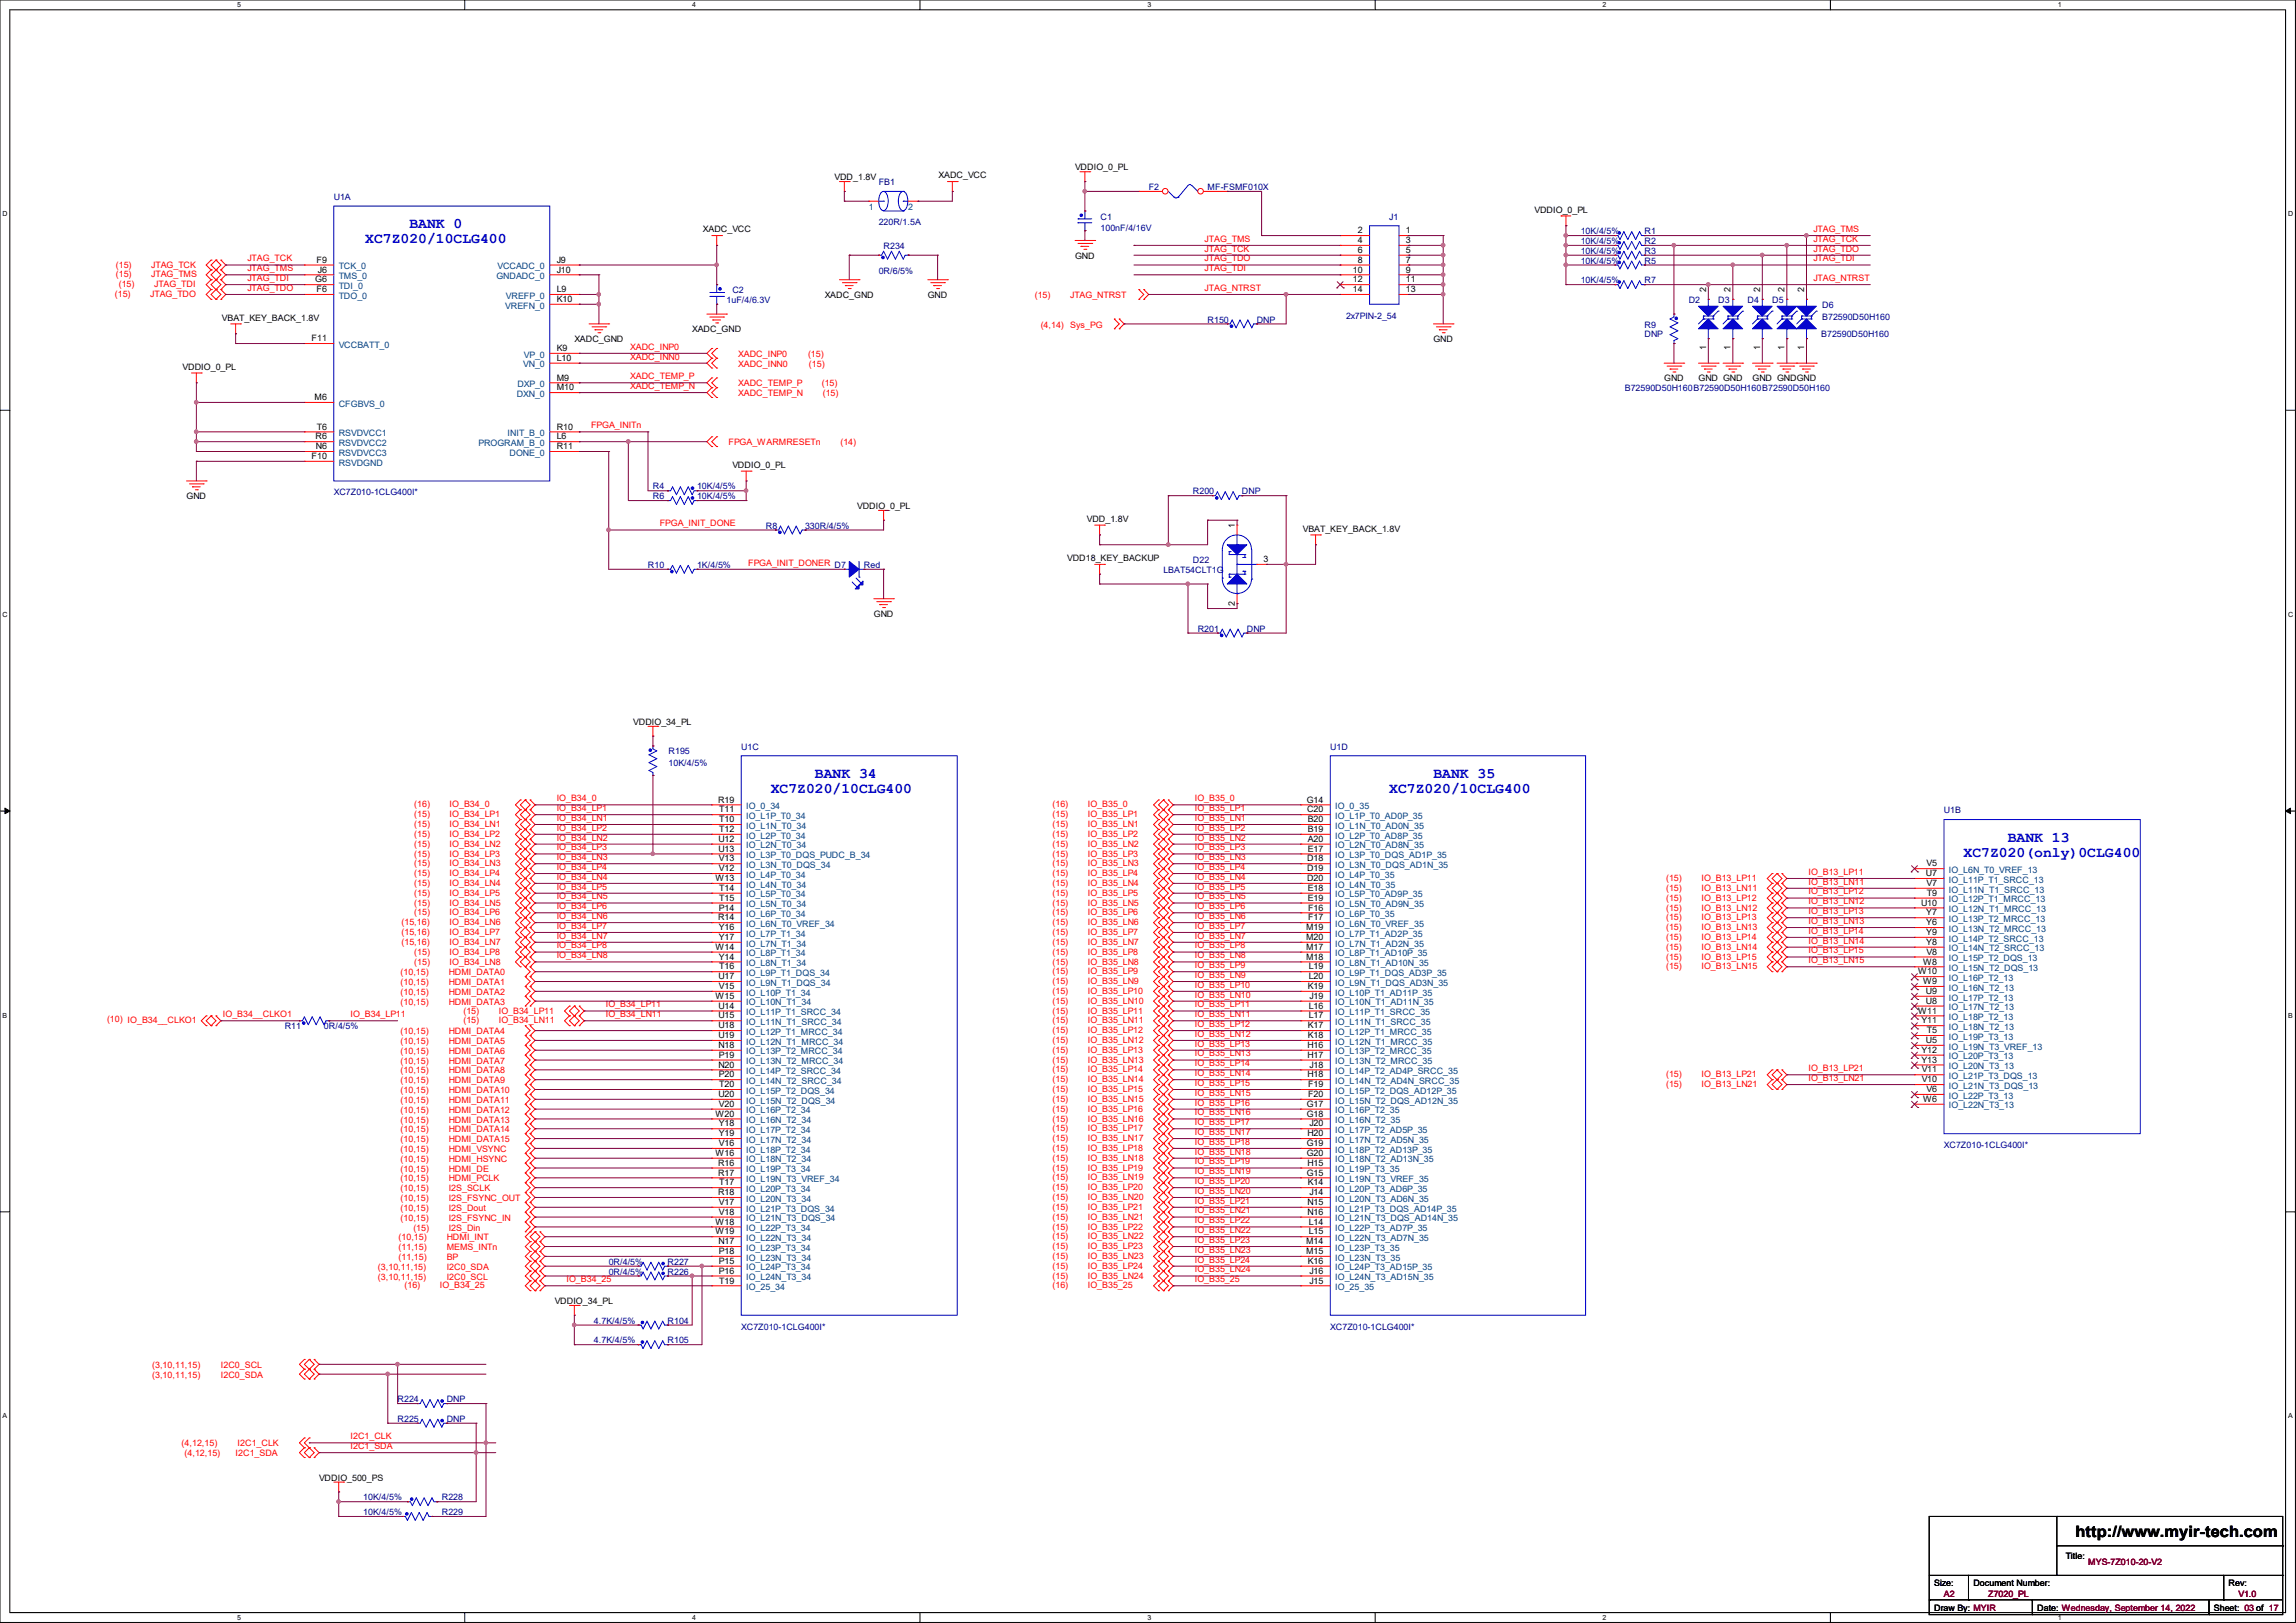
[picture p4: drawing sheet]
<svg xmlns="http://www.w3.org/2000/svg" width="297mm" height="210mm" viewBox="0 0 297 210" stroke-linecap="round" stroke-linejoin="round" font-family="sans-serif">
<defs><g id="words">
<text font-size="2" x="268.5" y="198.9">http://www.myir-tech.com</text>
<g font-size="1.9" fill="#00f">
<text x="53" y="29.5">BANK 0</text>
<text x="47.2" y="31.5">XC7Z020/10CLG400</text>
<text x="105.4" y="100.7">BANK 34</text>
<text x="185.4" y="100.7">BANK 35</text>
<text x="99.7" y="102.6">XC7Z020/10CLG400</text>
<text x="179.7" y="102.6">XC7Z020/10CLG400</text>
<text x="254" y="110.8">XC7Z020(only)0CLG400</text>
<text x="259.7" y="108.9">BANK 13</text>
</g>
<g font-size="1.1">
<text x="107.9" y="23.3">VDD_1.8V</text>
<text x="121.4" y="23.1">XADC_VCC</text>
<text x="139.1" y="22.1">VDDIO_0_PL</text>
<text x="198.5" y="27.5">VDDIO_0_PL</text>
<text x="40.9" y="34">F9</text>
<text x="41.1" y="35.3">J6</text>
<text x="72" y="35.3">J10</text>
<text x="72" y="34">J9</text>
<text x="90.9" y="30.1">XADC_VCC</text>
<text x="139.1" y="33.5">GND</text>
<text x="175" y="35.3">10</text>
<text x="175.6" y="30.2">2</text>
<text x="175.6" y="31.5">4</text>
<text x="175.6" y="32.7">6</text>
<text x="175.6" y="34">8</text>
<text x="181.9" y="30.2">1</text>
<text x="181.9" y="31.5">3</text>
<text x="181.9" y="32.7">5</text>
<text x="181.9" y="34">7</text>
<text x="181.9" y="35.3">9</text>
<text x="28.7" y="41.5">VBAT_KEY_BACK_1.8V</text>
<text x="40.8" y="36.5">G6</text>
<text x="40.9" y="37.8">F6</text>
<text x="72" y="37.8">L9</text>
<text x="72" y="39.1">K10</text>
<text x="106.7" y="38.6">XADC_GND</text>
<text x="120" y="38.6">GND</text>
<text x="175" y="36.5">12</text>
<text x="175" y="37.8">14</text>
<text x="181.9" y="36.5">11</text>
<text x="181.9" y="37.8">13</text>
<text x="220.7" y="37.8" transform="rotate(-90 220.7 37.8)">2</text>
<text x="223.9" y="37.8" transform="rotate(-90 223.9 37.8)">2</text>
<text x="227.7" y="37.8" transform="rotate(-90 227.7 37.8)">2</text>
<text x="230.8" y="37.8" transform="rotate(-90 230.8 37.8)">2</text>
<text x="233.4" y="37.8" transform="rotate(-90 233.4 37.8)">2</text>
<text x="23.6" y="47.8">VDDIO_0_PL</text>
<text x="40.3" y="44.2">F11</text>
<text x="72" y="46.7">L10</text>
<text x="72" y="45.4">K9</text>
<text x="74.3" y="44.3">XADC_GND</text>
<text x="89.5" y="43">XADC_GND</text>
<text x="185.4" y="44.3">GND</text>
<text x="220.7" y="45.3" transform="rotate(-90 220.7 45.3)">1</text>
<text x="223.9" y="45.3" transform="rotate(-90 223.9 45.3)">1</text>
<text x="227.7" y="45.3" transform="rotate(-90 227.7 45.3)">1</text>
<text x="230.8" y="45.3" transform="rotate(-90 230.8 45.3)">1</text>
<text x="233.4" y="45.3" transform="rotate(-90 233.4 45.3)">1</text>
<text x="40.7" y="51.8">M6</text>
<text x="72" y="49.2">M9</text>
<text x="72" y="50.5">M10</text>
<text x="215.3" y="49.4">GND</text>
<text x="219.7" y="49.4">GND GND</text>
<text x="226.7" y="49.4">GND GNDGND</text>
<text x="40.3" y="59.4">F10</text>
<text x="40.8" y="56.9">R6</text>
<text x="40.9" y="58.1">N6</text>
<text x="41" y="55.6">T6</text>
<text x="72" y="58.1">R11</text>
<text x="72" y="55.6">R10</text>
<text x="72" y="56.9">L6</text>
<text x="24.1" y="64.6">GND</text>
<text x="94.7" y="60.5">VDDIO_0_PL</text>
<text x="110.9" y="65.9">VDDIO_0_PL</text>
<text x="140.6" y="67.5">VDD_1.8V</text>
<text x="159.7" y="68.3" transform="rotate(-90 159.7 68.3)">1</text>
<text x="168.5" y="68.8">VBAT_KEY_BACK_1.8V</text>
<text x="138" y="72.6">VDD18_KEY_BACKUP</text>
<text x="163.4" y="72.7">3</text>
<text x="113" y="79.8">GND</text>
<text x="159.7" y="78.4" transform="rotate(-90 159.7 78.4)">2</text>
<text x="81.9" y="93.8">VDDIO_34_PL</text>
<text x="92.9" y="103.8">R19</text>
<text x="93" y="105.1">T11</text>
<text x="93" y="106.4">T10</text>
<text x="93" y="107.7">T12</text>
<text x="169" y="103.8">G14</text>
<text x="169.1" y="105.1">C20</text>
<text x="169.2" y="106.4">B20</text>
<text x="169.2" y="107.7">B19</text>
<text x="92.9" y="108.9">U12</text>
<text x="92.9" y="110.2">U13</text>
<text x="93" y="111.5">V13</text>
<text x="93" y="112.7">V12</text>
<text x="169.1" y="111.5">D18</text>
<text x="169.1" y="112.7">D19</text>
<text x="169.2" y="108.9">A20</text>
<text x="169.2" y="110.2">E17</text>
<text x="249.1" y="113.4">U7</text>
<text x="249.2" y="112.1">V5</text>
<text x="92.5" y="114">W13</text>
<text x="92.9" y="119.1">R14</text>
<text x="93" y="117.8">P14</text>
<text x="93" y="115.3">T14</text>
<text x="93" y="116.5">T15</text>
<text x="169.1" y="114">D20</text>
<text x="169.2" y="115.3">E18</text>
<text x="169.2" y="116.5">E19</text>
<text x="169.2" y="117.8">F16</text>
<text x="169.2" y="119.1">F17</text>
<text x="248.5" y="117.2">U10</text>
<text x="249.2" y="118.4">Y7</text>
<text x="249.2" y="119.7">Y6</text>
<text x="249.2" y="114.6">V7</text>
<text x="249.3" y="115.9">T9</text>
<text x="92.5" y="122.9">W14</text>
<text x="93" y="120.4">Y16</text>
<text x="93" y="121.6">Y17</text>
<text x="93" y="124.2">Y14</text>
<text x="93" y="125.4">T16</text>
<text x="169" y="120.4">M19</text>
<text x="169" y="121.6">M20</text>
<text x="169" y="122.9">M17</text>
<text x="169" y="124.2">M18</text>
<text x="169.3" y="125.4">L19</text>
<text x="248.8" y="124.8">W8</text>
<text x="249.2" y="121">Y9</text>
<text x="249.2" y="122.3">Y8</text>
<text x="249.2" y="123.5">V8</text>
<text x="92.5" y="129.2">W15</text>
<text x="92.9" y="126.7">U17</text>
<text x="92.9" y="130.5">U14</text>
<text x="92.9" y="131.8">U15</text>
<text x="93" y="128">V15</text>
<text x="169.2" y="128">K19</text>
<text x="169.3" y="126.7">L20</text>
<text x="169.3" y="130.5">L16</text>
<text x="169.3" y="131.8">L17</text>
<text x="169.4" y="129.2">J19</text>
<text x="248.1" y="126.1">W10</text>
<text x="248.1" y="131.1">W11</text>
<text x="248.8" y="127.3">W9</text>
<text x="249.1" y="128.6">U9</text>
<text x="249.1" y="129.9">U8</text>
<text x="92.9" y="133.1">U18</text>
<text x="92.9" y="134.3">U19</text>
<text x="92.9" y="135.6">N18</text>
<text x="93" y="136.9">P19</text>
<text x="169.1" y="135.6">H16</text>
<text x="169.1" y="136.9">H17</text>
<text x="169.2" y="133.1">K17</text>
<text x="169.2" y="134.3">K18</text>
<text x="248.5" y="132.4">Y11</text>
<text x="248.5" y="136.2">Y12</text>
<text x="248.5" y="137.5">Y13</text>
<text x="249.1" y="135">U5</text>
<text x="249.3" y="133.7">T5</text>
<text x="92.9" y="138.1">N20</text>
<text x="92.9" y="141.9">U20</text>
<text x="93" y="139.4">P20</text>
<text x="93" y="143.2">V20</text>
<text x="93" y="140.7">T20</text>
<text x="169" y="143.2">G17</text>
<text x="169.1" y="139.4">H18</text>
<text x="169.2" y="140.7">F19</text>
<text x="169.2" y="141.9">F20</text>
<text x="169.4" y="138.1">J18</text>
<text x="248.6" y="138.8">V11</text>
<text x="248.6" y="140">V10</text>
<text x="248.8" y="142.6">W6</text>
<text x="249.2" y="141.3">V6</text>
<text x="92.5" y="144.5">W20</text>
<text x="92.5" y="149.6">W16</text>
<text x="93" y="145.8">Y18</text>
<text x="93" y="147">Y19</text>
<text x="93" y="148.3">V16</text>
<text x="169" y="144.5">G18</text>
<text x="169" y="148.3">G19</text>
<text x="169" y="149.6">G20</text>
<text x="169.1" y="147">H20</text>
<text x="169.4" y="145.8">J20</text>
<text x="92.9" y="150.8">R16</text>
<text x="92.9" y="152.1">R17</text>
<text x="92.9" y="154.6">R18</text>
<text x="93" y="155.9">V17</text>
<text x="93" y="153.4">T17</text>
<text x="169" y="152.1">G15</text>
<text x="169.1" y="150.8">H15</text>
<text x="169.1" y="155.9">N15</text>
<text x="169.2" y="153.4">K14</text>
<text x="169.4" y="154.6">J14</text>
<text x="92.5" y="158.5">W18</text>
<text x="92.5" y="159.7">W19</text>
<text x="92.9" y="161">N17</text>
<text x="93" y="157.2">V18</text>
<text x="169" y="161">M14</text>
<text x="169.1" y="157.2">N16</text>
<text x="169.3" y="158.5">L14</text>
<text x="169.3" y="159.7">L15</text>
<text x="93" y="162.3">P18</text>
<text x="93" y="163.5">P15</text>
<text x="93" y="164.8">P16</text>
<text x="93" y="166.1">T19</text>
<text x="169" y="162.3">M15</text>
<text x="169.2" y="163.5">K16</text>
<text x="169.4" y="164.8">J16</text>
<text x="169.4" y="166.1">J15</text>
<text x="71.8" y="168.7">VDDIO_34_PL</text>
<text x="41.3" y="191.6">VDDIO_500_PS</text>
<text x="267.2" y="201.8">Title:</text>
<text x="250.2" y="205.2">Size:</text>
<text x="250.2" y="208.5">Draw By: MYIR</text>
<text x="255.3" y="205.2">Document Number:</text>
<text x="263.5" y="208.5">Date: Wednesday, September 14, 2022</text>
<text x="286.4" y="208.5">Sheet: 03 of 17</text>
<text x="288.3" y="205.2">Rev:</text>
</g>
<g font-size="1.1" fill="#000080">
<text x="113.7" y="24">FB1</text>
<text x="43.2" y="25.9">U1A</text>
<text x="113.7" y="29.2">220R/1.5A</text>
<text x="142.4" y="28.4">C1</text>
<text x="142.4" y="29.9">100nF/4/16V</text>
<text x="148.6" y="24.6">F2</text>
<text x="156.2" y="24.6">MF-FSMF010X</text>
<text x="179.7" y="28.4">J1</text>
<text x="113.7" y="35.4">0R/6/5%</text>
<text x="114.3" y="32.2">R234</text>
<text x="204.5" y="32.9">10K/4/5%</text>
<text x="204.5" y="34.1">10K/4/5%</text>
<text x="204.5" y="30.3">10K/4/5%</text>
<text x="204.5" y="31.6">10K/4/5%</text>
<text x="212.7" y="32.9">R3</text>
<text x="212.7" y="34.1">R5</text>
<text x="212.7" y="30.3">R1</text>
<text x="212.7" y="31.6">R2</text>
<text x="94" y="39.2">1uF/4/6.3V</text>
<text x="94.7" y="37.9">C2</text>
<text x="156.2" y="41.7">R150</text>
<text x="162.6" y="41.7">DNP</text>
<text x="174.1" y="41.2">2x7PIN-2_54</text>
<text x="204.5" y="36.7">10K/4/5%</text>
<text x="212.7" y="36.7">R7</text>
<text x="218.4" y="39.2">D2</text>
<text x="222.2" y="39.2">D3</text>
<text x="226.1" y="39.2">D4</text>
<text x="229.2" y="39.2">D5</text>
<text x="235.7" y="39.8">D6</text>
<text x="235.7" y="41.4">B72590D50H160</text>
<text x="212.7" y="42.4">R9</text>
<text x="212.7" y="43.6">DNP</text>
<text x="235.6" y="43.6">B72590D50H160</text>
<text x="210.2" y="50.6">B72590D50H160B72590D50H160B72590D50H160</text>
<text x="43.2" y="64.1">XC7Z010-1CLG400I*</text>
<text x="84.5" y="64.6">R6</text>
<text x="84.5" y="63.3">R4</text>
<text x="90.2" y="64.6">10K/4/5%</text>
<text x="90.2" y="63.3">10K/4/5%</text>
<text x="154.3" y="64">R200</text>
<text x="160.7" y="64">DNP</text>
<text x="99.1" y="68.4">R8</text>
<text x="104.1" y="68.4">330R/4/5%</text>
<text x="83.8" y="73.5">R10</text>
<text x="90.2" y="73.5">1K/4/5%</text>
<text x="107.9" y="73.5">D7</text>
<text x="111.8" y="73.5">Red</text>
<text x="150.5" y="74.1">LBAT54CLT1G</text>
<text x="154.3" y="72.9">D22</text>
<text x="154.9" y="81.7">R201</text>
<text x="161.3" y="81.7">DNP</text>
<text x="86.5" y="97.6">R195</text>
<text x="86.5" y="99.1">10K/4/5%</text>
<text x="95.9" y="97">U1C</text>
<text x="172.1" y="97">U1D</text>
<text x="251.5" y="105.2">U1B</text>
<text x="36.8" y="133.2">R11</text>
<text x="41.9" y="133.2">0R/4/5%</text>
<text x="251.5" y="148.5">XC7Z010-1CLG400I*</text>
<text x="78.7" y="163.7">0R/4/5%</text>
<text x="78.7" y="164.9">0R/4/5%</text>
<text x="86.4" y="163.7">R227</text>
<text x="86.4" y="164.9">R226</text>
<text x="76.8" y="171.3">4.7K/4/5%</text>
<text x="76.8" y="173.8">4.7K/4/5%</text>
<text x="86.4" y="171.3">R104</text>
<text x="86.4" y="173.8">R105</text>
<text x="95.9" y="172">XC7Z010-1CLG400I*</text>
<text x="172.1" y="172">XC7Z010-1CLG400I*</text>
<text x="51.4" y="181.4">R224</text>
<text x="51.4" y="184">R225</text>
<text x="57.8" y="181.4">DNP</text>
<text x="57.8" y="184">DNP</text>
<text x="47" y="194.1">10K/4/5%</text>
<text x="47" y="196">10K/4/5%</text>
<text x="57.1" y="194.1">R228</text>
<text x="57.1" y="196">R229</text>
</g>
<g font-size="1.1" fill="#004080">
<text x="112.4" y="27.1">1</text>
<text x="117.5" y="27.1">2</text>
<text x="43.8" y="34.8">TCK_0</text>
<text x="64.3" y="34.8">VCCADC_0</text>
<text x="43.8" y="37.4">TDI_0</text>
<text x="43.8" y="38.7">TDO_0</text>
<text x="43.8" y="36.1">TMS_0</text>
<text x="64.2" y="36.1">GNDADC_0</text>
<text x="65.4" y="39.9">VREFN_0</text>
<text x="65.4" y="38.7">VREFP_0</text>
<text x="43.8" y="45">VCCBATT_0</text>
<text x="67.7" y="47.5">VN_0</text>
<text x="67.8" y="46.3">VP_0</text>
<text x="43.8" y="52.6">CFGBVS_0</text>
<text x="66.8" y="51.4">DXN_0</text>
<text x="66.9" y="50.1">DXP_0</text>
<text x="43.8" y="59">RSVDVCC3</text>
<text x="43.8" y="57.7">RSVDVCC2</text>
<text x="43.8" y="56.4">RSVDVCC1</text>
<text x="61.9" y="57.7">PROGRAM_B_0</text>
<text x="65.7" y="56.4">INIT_B_0</text>
<text x="65.9" y="59">DONE_0</text>
<text x="43.8" y="60.2">RSVDGND</text>
<text x="96.5" y="104.7">IO_0_34</text>
<text x="96.5" y="106">IO_L1P_T0_34</text>
<text x="96.5" y="107.2">IO_L1N_T0_34</text>
<text x="172.7" y="104.7">IO_0_35</text>
<text x="172.7" y="106">IO_L1P_T0_AD0P_35</text>
<text x="172.7" y="107.2">IO_L1N_T0_AD0N_35</text>
<text x="96.5" y="108.5">IO_L2P_T0_34</text>
<text x="96.5" y="109.8">IO_L2N_T0_34</text>
<text x="96.5" y="111">IO_L3P_T0_DQS_PUDC_B_34</text>
<text x="96.5" y="112.3">IO_L3N_T0_DQS_34</text>
<text x="96.5" y="113.6">IO_L4P_T0_34</text>
<text x="172.7" y="108.5">IO_L2P_T0_AD8P_35</text>
<text x="172.7" y="109.8">IO_L2N_T0_AD8N_35</text>
<text x="172.7" y="111">IO_L3P_T0_DQS_AD1P_35</text>
<text x="172.7" y="112.3">IO_L3N_T0_DQS_AD1N_35</text>
<text x="172.7" y="113.6">IO_L4P_T0_35</text>
<text x="252.1" y="112.9">IO_L6N_T0_VREF_13</text>
<text x="96.5" y="114.9">IO_L4N_T0_34</text>
<text x="96.5" y="116.1">IO_L5P_T0_34</text>
<text x="96.5" y="117.4">IO_L5N_T0_34</text>
<text x="96.5" y="118.7">IO_L6P_T0_34</text>
<text x="96.5" y="119.9">IO_L6N_T0_VREF_34</text>
<text x="172.7" y="114.9">IO_L4N_T0_35</text>
<text x="172.7" y="116.1">IO_L5P_T0_AD9P_35</text>
<text x="172.7" y="117.4">IO_L5N_T0_AD9N_35</text>
<text x="172.7" y="118.7">IO_L6P_T0_35</text>
<text x="172.7" y="119.9">IO_L6N_T0_VREF_35</text>
<text x="252.1" y="114.2">IO_L11P_T1_SRCC_13</text>
<text x="252.1" y="115.5">IO_L11N_T1_SRCC_13</text>
<text x="252.1" y="116.8">IO_L12P_T1_MRCC_13</text>
<text x="252.1" y="118">IO_L12N_T1_MRCC_13</text>
<text x="252.1" y="119.3">IO_L13P_T2_MRCC_13</text>
<text x="96.5" y="121.2">IO_L7P_T1_34</text>
<text x="96.5" y="122.5">IO_L7N_T1_34</text>
<text x="96.5" y="123.7">IO_L8P_T1_34</text>
<text x="96.5" y="125">IO_L8N_T1_34</text>
<text x="172.7" y="121.2">IO_L7P_T1_AD2P_35</text>
<text x="172.7" y="122.5">IO_L7N_T1_AD2N_35</text>
<text x="172.7" y="123.7">IO_L8P_T1_AD10P_35</text>
<text x="172.7" y="125">IO_L8N_T1_AD10N_35</text>
<text x="252.1" y="120.6">IO_L13N_T2_MRCC_13</text>
<text x="252.1" y="121.8">IO_L14P_T2_SRCC_13</text>
<text x="252.1" y="123.1">IO_L14N_T2_SRCC_13</text>
<text x="252.1" y="124.4">IO_L15P_T2_DQS_13</text>
<text x="252.1" y="125.6">IO_L15N_T2_DQS_13</text>
<text x="96.5" y="126.3">IO_L9P_T1_DQS_34</text>
<text x="96.5" y="127.6">IO_L9N_T1_DQS_34</text>
<text x="96.5" y="128.8">IO_L10P_T1_34</text>
<text x="96.5" y="130.1">IO_L10N_T1_34</text>
<text x="96.5" y="131.4">IO_L11P_T1_SRCC_34</text>
<text x="172.7" y="126.3">IO_L9P_T1_DQS_AD3P_35</text>
<text x="172.7" y="127.6">IO_L9N_T1_DQS_AD3N_35</text>
<text x="172.7" y="128.8">IO_L10P_T1_AD11P_35</text>
<text x="172.7" y="130.1">IO_L10N_T1_AD11N_35</text>
<text x="172.7" y="131.4">IO_L11P_T1_SRCC_35</text>
<text x="252.1" y="126.9">IO_L16P_T2_13</text>
<text x="252.1" y="128.2">IO_L16N_T2_13</text>
<text x="252.1" y="129.5">IO_L17P_T2_13</text>
<text x="252.1" y="130.7">IO_L17N_T2_13</text>
<text x="252.1" y="132">IO_L18P_T2_13</text>
<text x="96.5" y="132.6">IO_L11N_T1_SRCC_34</text>
<text x="96.5" y="133.9">IO_L12P_T1_MRCC_34</text>
<text x="96.5" y="135.2">IO_L12N_T1_MRCC_34</text>
<text x="96.5" y="136.4">IO_L13P_T2_MRCC_34</text>
<text x="96.5" y="137.7">IO_L13N_T2_MRCC_34</text>
<text x="172.7" y="132.6">IO_L11N_T1_SRCC_35</text>
<text x="172.7" y="133.9">IO_L12P_T1_MRCC_35</text>
<text x="172.7" y="135.2">IO_L12N_T1_MRCC_35</text>
<text x="172.7" y="136.4">IO_L13P_T2_MRCC_35</text>
<text x="172.7" y="137.7">IO_L13N_T2_MRCC_35</text>
<text x="252.1" y="133.3">IO_L18N_T2_13</text>
<text x="252.1" y="134.5">IO_L19P_T3_13</text>
<text x="252.1" y="135.8">IO_L19N_T3_VREF_13</text>
<text x="252.1" y="137.1">IO_L20P_T3_13</text>
<text x="96.5" y="139">IO_L14P_T2_SRCC_34</text>
<text x="96.5" y="140.3">IO_L14N_T2_SRCC_34</text>
<text x="96.5" y="141.5">IO_L15P_T2_DQS_34</text>
<text x="96.5" y="142.8">IO_L15N_T2_DQS_34</text>
<text x="172.7" y="139">IO_L14P_T2_AD4P_SRCC_35</text>
<text x="172.7" y="140.3">IO_L14N_T2_AD4N_SRCC_35</text>
<text x="172.7" y="141.5">IO_L15P_T2_DQS_AD12P_35</text>
<text x="172.7" y="142.8">IO_L15N_T2_DQS_AD12N_35</text>
<text x="252.1" y="138.3">IO_L20N_T3_13</text>
<text x="252.1" y="139.6">IO_L21P_T3_DQS_13</text>
<text x="252.1" y="140.9">IO_L21N_T3_DQS_13</text>
<text x="252.1" y="142.2">IO_L22P_T3_13</text>
<text x="252.1" y="143.4">IO_L22N_T3_13</text>
<text x="96.5" y="144.1">IO_L16P_T2_34</text>
<text x="96.5" y="145.3">IO_L16N_T2_34</text>
<text x="96.5" y="146.6">IO_L17P_T2_34</text>
<text x="96.5" y="147.9">IO_L17N_T2_34</text>
<text x="96.5" y="149.1">IO_L18P_T2_34</text>
<text x="172.7" y="144.1">IO_L16P_T2_35</text>
<text x="172.7" y="145.3">IO_L16N_T2_35</text>
<text x="172.7" y="146.6">IO_L17P_T2_AD5P_35</text>
<text x="172.7" y="147.9">IO_L17N_T2_AD5N_35</text>
<text x="172.7" y="149.1">IO_L18P_T2_AD13P_35</text>
<text x="96.5" y="150.4">IO_L18N_T2_34</text>
<text x="96.5" y="151.7">IO_L19P_T3_34</text>
<text x="96.5" y="153">IO_L19N_T3_VREF_34</text>
<text x="96.5" y="154.2">IO_L20P_T3_34</text>
<text x="96.5" y="155.5">IO_L20N_T3_34</text>
<text x="172.7" y="150.4">IO_L18N_T2_AD13N_35</text>
<text x="172.7" y="151.7">IO_L19P_T3_35</text>
<text x="172.7" y="153">IO_L19N_T3_VREF_35</text>
<text x="172.7" y="154.2">IO_L20P_T3_AD6P_35</text>
<text x="172.7" y="155.5">IO_L20N_T3_AD6N_35</text>
<text x="96.5" y="156.8">IO_L21P_T3_DQS_34</text>
<text x="96.5" y="158">IO_L21N_T3_DQS_34</text>
<text x="96.5" y="159.3">IO_L22P_T3_34</text>
<text x="96.5" y="160.6">IO_L22N_T3_34</text>
<text x="96.5" y="161.8">IO_L23P_T3_34</text>
<text x="172.7" y="156.8">IO_L21P_T3_DQS_AD14P_35</text>
<text x="172.7" y="158">IO_L21N_T3_DQS_AD14N_35</text>
<text x="172.7" y="159.3">IO_L22P_T3_AD7P_35</text>
<text x="172.7" y="160.6">IO_L22N_T3_AD7N_35</text>
<text x="172.7" y="161.8">IO_L23P_T3_35</text>
<text x="96.5" y="163.1">IO_L23N_T3_34</text>
<text x="96.5" y="164.4">IO_L24P_T3_34</text>
<text x="96.5" y="165.7">IO_L24N_T3_34</text>
<text x="96.5" y="166.9">IO_25_34</text>
<text x="172.7" y="163.1">IO_L23N_T3_35</text>
<text x="172.7" y="164.4">IO_L24P_T3_AD15P_35</text>
<text x="172.7" y="165.7">IO_L24N_T3_AD15N_35</text>
<text x="172.7" y="166.9">IO_25_35</text>
</g>
<g font-size="1.1" fill="#f00">
<text x="15" y="35.9">(15)</text>
<text x="15" y="34.6">(15)</text>
<text x="19.6" y="35.9">JTAG_TMS</text>
<text x="19.6" y="34.6">JTAG_TCK</text>
<text x="32" y="35.1">JTAG_TMS</text>
<text x="32" y="33.8">JTAG_TCK</text>
<text x="155.8" y="33.8">JTAG_TDO</text>
<text x="155.8" y="35.1">JTAG_TDI</text>
<text x="155.8" y="32.6">JTAG_TCK</text>
<text x="155.8" y="31.3">JTAG_TMS</text>
<text x="234.6" y="33.8">JTAG_TDI</text>
<text x="234.6" y="31.3">JTAG_TCK</text>
<text x="234.6" y="32.6">JTAG_TDO</text>
<text x="234.6" y="30">JTAG_TMS</text>
<text x="14.9" y="38.4">(15)</text>
<text x="15.4" y="37.2">(15)</text>
<text x="19.4" y="38.4">JTAG_TDO</text>
<text x="19.9" y="37.2">JTAG_TDI</text>
<text x="32" y="36.4">JTAG_TDI</text>
<text x="32" y="37.6">JTAG_TDO</text>
<text x="133.9" y="38.6">(15)</text>
<text x="138.4" y="38.6">JTAG_NTRST</text>
<text x="155.8" y="37.6">JTAG_NTRST</text>
<text x="234.6" y="36.4">JTAG_NTRST</text>
<text x="81.5" y="45.3">XADC_INP0</text>
<text x="81.5" y="46.5">XADC_INN0</text>
<text x="95.5" y="46.2">XADC_INP0</text>
<text x="95.5" y="47.5">XADC_INN0</text>
<text x="104.5" y="46.2">(15)</text>
<text x="104.6" y="47.5">(15)</text>
<text x="134.6" y="42.5">(4,14)</text>
<text x="138.4" y="42.5">Sys_PG</text>
<text x="81.5" y="50.3">XADC_TEMP_N</text>
<text x="81.5" y="49.1">XADC_TEMP_P</text>
<text x="95.5" y="50">XADC_TEMP_P</text>
<text x="95.5" y="51.3">XADC_TEMP_N</text>
<text x="106.3" y="50">(15)</text>
<text x="106.4" y="51.3">(15)</text>
<text x="76.5" y="55.4">FPGA_INITn</text>
<text x="94.2" y="57.6">FPGA_WARMRESETn</text>
<text x="108.7" y="57.6">(14)</text>
<text x="85.3" y="68.1">FPGA_INIT_DONE</text>
<text x="96.8" y="73.2">FPGA_INIT_DONER</text>
<text x="53.6" y="105.7">(15)</text>
<text x="53.6" y="107">(15)</text>
<text x="53.6" y="104.5">(16)</text>
<text x="58.2" y="105.7">IO_B34_LP1</text>
<text x="58.2" y="107">IO_B34_LN1</text>
<text x="58.2" y="104.5">IO_B34_0</text>
<text x="72" y="104.9">IO_B34_LP1</text>
<text x="72" y="106.2">IO_B34_LN1</text>
<text x="72" y="107.5">IO_B34_LP2</text>
<text x="72" y="103.7">IO_B34_0</text>
<text x="136.1" y="105.7">(15)</text>
<text x="136.1" y="107">(15)</text>
<text x="136.1" y="104.5">(16)</text>
<text x="140.7" y="105.7">IO_B35_LP1</text>
<text x="140.7" y="107">IO_B35_LN1</text>
<text x="140.7" y="104.5">IO_B35_0</text>
<text x="154.6" y="104.9">IO_B35_LP1</text>
<text x="154.6" y="106.2">IO_B35_LN1</text>
<text x="154.6" y="107.5">IO_B35_LP2</text>
<text x="154.6" y="103.7">IO_B35_0</text>
<text x="53.6" y="108.3">(15)</text>
<text x="53.6" y="109.6">(15)</text>
<text x="53.6" y="112.1">(15)</text>
<text x="53.6" y="110.8">(15)</text>
<text x="53.6" y="113.4">(15)</text>
<text x="58.2" y="108.3">IO_B34_LP2</text>
<text x="58.2" y="109.6">IO_B34_LN2</text>
<text x="58.2" y="112.1">IO_B34_LN3</text>
<text x="58.2" y="110.8">IO_B34_LP3</text>
<text x="58.2" y="113.4">IO_B34_LP4</text>
<text x="72" y="108.8">IO_B34_LN2</text>
<text x="72" y="110">IO_B34_LP3</text>
<text x="72" y="111.3">IO_B34_LN3</text>
<text x="72" y="113.8">IO_B34_LN4</text>
<text x="72" y="112.6">IO_B34_LP4</text>
<text x="136.1" y="108.3">(15)</text>
<text x="136.1" y="109.6">(15)</text>
<text x="136.1" y="110.8">(15)</text>
<text x="136.1" y="112.1">(15)</text>
<text x="136.1" y="113.4">(15)</text>
<text x="140.7" y="108.3">IO_B35_LP2</text>
<text x="140.7" y="109.6">IO_B35_LN2</text>
<text x="140.7" y="110.8">IO_B35_LP3</text>
<text x="140.7" y="112.1">IO_B35_LN3</text>
<text x="140.7" y="113.4">IO_B35_LP4</text>
<text x="154.6" y="108.8">IO_B35_LN2</text>
<text x="154.6" y="111.3">IO_B35_LN3</text>
<text x="154.6" y="110">IO_B35_LP3</text>
<text x="154.6" y="113.8">IO_B35_LN4</text>
<text x="154.6" y="112.6">IO_B35_LP4</text>
<text x="233.9" y="113.2">IO_B13_LP11</text>
<text x="51.9" y="119.7">(15,16)</text>
<text x="53.6" y="114.6">(15)</text>
<text x="53.6" y="115.9">(15)</text>
<text x="53.6" y="117.2">(15)</text>
<text x="53.6" y="118.4">(15)</text>
<text x="58.2" y="114.6">IO_B34_LN4</text>
<text x="58.2" y="115.9">IO_B34_LP5</text>
<text x="58.2" y="117.2">IO_B34_LN5</text>
<text x="58.2" y="119.7">IO_B34_LN6</text>
<text x="58.2" y="118.4">IO_B34_LP6</text>
<text x="72" y="116.4">IO_B34_LN5</text>
<text x="72" y="115.1">IO_B34_LP5</text>
<text x="72" y="117.6">IO_B34_LP6</text>
<text x="72" y="118.9">IO_B34_LN6</text>
<text x="136.1" y="114.6">(15)</text>
<text x="136.1" y="115.9">(15)</text>
<text x="136.1" y="117.2">(15)</text>
<text x="136.1" y="119.7">(15)</text>
<text x="136.1" y="118.4">(15)</text>
<text x="140.7" y="114.6">IO_B35_LN4</text>
<text x="140.7" y="115.9">IO_B35_LP5</text>
<text x="140.7" y="117.2">IO_B35_LN5</text>
<text x="140.7" y="119.7">IO_B35_LN6</text>
<text x="140.7" y="118.4">IO_B35_LP6</text>
<text x="154.6" y="116.4">IO_B35_LN5</text>
<text x="154.6" y="115.1">IO_B35_LP5</text>
<text x="154.6" y="118.9">IO_B35_LN6</text>
<text x="154.6" y="117.6">IO_B35_LP6</text>
<text x="215.5" y="114">(15)</text>
<text x="215.5" y="115.3">(15)</text>
<text x="215.5" y="116.5">(15)</text>
<text x="215.5" y="117.8">(15)</text>
<text x="215.5" y="119.1">(15)</text>
<text x="220.1" y="114">IO_B13_LP11</text>
<text x="220.1" y="115.3">IO_B13_LN11</text>
<text x="220.1" y="116.5">IO_B13_LP12</text>
<text x="220.1" y="117.8">IO_B13_LN12</text>
<text x="220.1" y="119.1">IO_B13_LP13</text>
<text x="233.9" y="114.5">IO_B13_LN11</text>
<text x="233.9" y="115.7">IO_B13_LP12</text>
<text x="233.9" y="117">IO_B13_LN12</text>
<text x="233.9" y="118.3">IO_B13_LP13</text>
<text x="233.9" y="119.5">IO_B13_LN13</text>
<text x="51.9" y="122.3">(15,16)</text>
<text x="51.9" y="121">(15,16)</text>
<text x="53.6" y="123.5">(15)</text>
<text x="53.6" y="124.8">(15)</text>
<text x="58.2" y="122.3">IO_B34_LN7</text>
<text x="58.2" y="121">IO_B34_LP7</text>
<text x="58.2" y="123.5">IO_B34_LP8</text>
<text x="58.2" y="124.8">IO_B34_LN8</text>
<text x="72" y="120.2">IO_B34_LP7</text>
<text x="72" y="121.5">IO_B34_LN7</text>
<text x="72" y="122.7">IO_B34_LP8</text>
<text x="72" y="124">IO_B34_LN8</text>
<text x="136.1" y="122.3">(15)</text>
<text x="136.1" y="121">(15)</text>
<text x="136.1" y="123.5">(15)</text>
<text x="136.1" y="124.8">(15)</text>
<text x="140.7" y="122.3">IO_B35_LN7</text>
<text x="140.7" y="121">IO_B35_LP7</text>
<text x="140.7" y="123.5">IO_B35_LP8</text>
<text x="140.7" y="124.8">IO_B35_LN8</text>
<text x="154.6" y="121.5">IO_B35_LN7</text>
<text x="154.6" y="120.2">IO_B35_LP7</text>
<text x="154.6" y="124">IO_B35_LN8</text>
<text x="154.6" y="122.7">IO_B35_LP8</text>
<text x="154.6" y="125.3">IO_B35_LP9</text>
<text x="215.5" y="120.4">(15)</text>
<text x="215.5" y="121.6">(15)</text>
<text x="215.5" y="122.9">(15)</text>
<text x="215.5" y="124.2">(15)</text>
<text x="215.5" y="125.4">(15)</text>
<text x="220.1" y="120.4">IO_B13_LN13</text>
<text x="220.1" y="121.6">IO_B13_LP14</text>
<text x="220.1" y="122.9">IO_B13_LN14</text>
<text x="220.1" y="124.2">IO_B13_LP15</text>
<text x="220.1" y="125.4">IO_B13_LN15</text>
<text x="233.9" y="122.1">IO_B13_LN14</text>
<text x="233.9" y="120.8">IO_B13_LP14</text>
<text x="233.9" y="124.6">IO_B13_LN15</text>
<text x="233.9" y="123.4">IO_B13_LP15</text>
<text x="28.8" y="131.6">IO_B34__CLKO1</text>
<text x="45.3" y="131.6">IO_B34_LP11</text>
<text x="51.8" y="127.5">(10,15)</text>
<text x="51.8" y="126.2">(10,15)</text>
<text x="51.8" y="128.7">(10,15)</text>
<text x="51.8" y="130">(10,15)</text>
<text x="58" y="127.5">HDMI_DATA1</text>
<text x="58" y="126.2">HDMI_DATA0</text>
<text x="58" y="128.7">HDMI_DATA2</text>
<text x="58" y="130">HDMI_DATA3</text>
<text x="59.9" y="131.1">(15)</text>
<text x="64.5" y="131.1">IO_B34_LP11</text>
<text x="78.4" y="130.3">IO_B34_LP11</text>
<text x="78.4" y="131.6">IO_B34_LN11</text>
<text x="136.1" y="127.3">(15)</text>
<text x="136.1" y="126.1">(15)</text>
<text x="136.1" y="128.6">(15)</text>
<text x="136.1" y="129.9">(15)</text>
<text x="136.1" y="131.1">(15)</text>
<text x="140.7" y="127.3">IO_B35_LN9</text>
<text x="140.7" y="126.1">IO_B35_LP9</text>
<text x="140.7" y="128.6">IO_B35_LP10</text>
<text x="140.7" y="129.9">IO_B35_LN10</text>
<text x="140.7" y="131.1">IO_B35_LP11</text>
<text x="154.6" y="126.5">IO_B35_LN9</text>
<text x="154.6" y="129.1">IO_B35_LN10</text>
<text x="154.6" y="127.8">IO_B35_LP10</text>
<text x="154.6" y="131.6">IO_B35_LN11</text>
<text x="154.6" y="130.3">IO_B35_LP11</text>
<text x="13.8" y="132.3">(10) IO_B34__CLKO1</text>
<text x="51.8" y="137.6">(10,15)</text>
<text x="51.8" y="136.4">(10,15)</text>
<text x="51.8" y="135.1">(10,15)</text>
<text x="51.8" y="133.8">(10,15)</text>
<text x="58" y="137.6">HDMI_DATA7</text>
<text x="58" y="136.4">HDMI_DATA6</text>
<text x="58" y="135.1">HDMI_DATA5</text>
<text x="58" y="133.8">HDMI_DATA4</text>
<text x="59.9" y="132.4">(15)</text>
<text x="64.5" y="132.4">IO_B34_LN11</text>
<text x="136.1" y="132.4">(15)</text>
<text x="136.1" y="135">(15)</text>
<text x="136.1" y="133.7">(15)</text>
<text x="136.1" y="136.2">(15)</text>
<text x="136.1" y="137.5">(15)</text>
<text x="140.7" y="132.4">IO_B35_LN11</text>
<text x="140.7" y="135">IO_B35_LN12</text>
<text x="140.7" y="133.7">IO_B35_LP12</text>
<text x="140.7" y="136.2">IO_B35_LP13</text>
<text x="140.7" y="137.5">IO_B35_LN13</text>
<text x="154.6" y="134.2">IO_B35_LN12</text>
<text x="154.6" y="132.9">IO_B35_LP12</text>
<text x="154.6" y="136.7">IO_B35_LN13</text>
<text x="154.6" y="135.4">IO_B35_LP13</text>
<text x="154.6" y="138">IO_B35_LP14</text>
<text x="51.8" y="141.4">(10,15)</text>
<text x="51.8" y="140.2">(10,15)</text>
<text x="51.8" y="138.9">(10,15)</text>
<text x="51.8" y="144">(10,15)</text>
<text x="51.8" y="142.7">(10,15)</text>
<text x="58" y="141.4">HDMI_DATA10</text>
<text x="58" y="140.2">HDMI_DATA9</text>
<text x="58" y="138.9">HDMI_DATA8</text>
<text x="58" y="144">HDMI_DATA12</text>
<text x="58" y="142.7">HDMI_DATA11</text>
<text x="136.1" y="140">(15)</text>
<text x="136.1" y="138.8">(15)</text>
<text x="136.1" y="142.6">(15)</text>
<text x="136.1" y="141.3">(15)</text>
<text x="136.1" y="143.8">(15)</text>
<text x="140.7" y="140">IO_B35_LN14</text>
<text x="140.7" y="138.8">IO_B35_LP14</text>
<text x="140.7" y="142.6">IO_B35_LN15</text>
<text x="140.7" y="141.3">IO_B35_LP15</text>
<text x="140.7" y="143.8">IO_B35_LP16</text>
<text x="154.6" y="139.2">IO_B35_LN14</text>
<text x="154.6" y="141.8">IO_B35_LN15</text>
<text x="154.6" y="140.5">IO_B35_LP15</text>
<text x="154.6" y="143">IO_B35_LP16</text>
<text x="215.5" y="139.4">(15)</text>
<text x="215.5" y="140.7">(15)</text>
<text x="220.1" y="139.4">IO_B13_LP21</text>
<text x="220.1" y="140.7">IO_B13_LN21</text>
<text x="233.9" y="139.9">IO_B13_LN21</text>
<text x="233.9" y="138.6">IO_B13_LP21</text>
<text x="51.8" y="149.1">(10,15)</text>
<text x="51.8" y="147.8">(10,15)</text>
<text x="51.8" y="146.5">(10,15)</text>
<text x="51.8" y="145.2">(10,15)</text>
<text x="58" y="149.1">HDMI_VSYNC</text>
<text x="58" y="147.8">HDMI_DATA15</text>
<text x="58" y="146.5">HDMI_DATA14</text>
<text x="58" y="145.2">HDMI_DATA13</text>
<text x="136.1" y="145.1">(15)</text>
<text x="136.1" y="147.7">(15)</text>
<text x="136.1" y="146.4">(15)</text>
<text x="136.1" y="148.9">(15)</text>
<text x="140.7" y="145.1">IO_B35_LN16</text>
<text x="140.7" y="147.7">IO_B35_LN17</text>
<text x="140.7" y="146.4">IO_B35_LP17</text>
<text x="140.7" y="148.9">IO_B35_LP18</text>
<text x="154.6" y="144.3">IO_B35_LN16</text>
<text x="154.6" y="146.9">IO_B35_LN17</text>
<text x="154.6" y="145.6">IO_B35_LP17</text>
<text x="154.6" y="148.1">IO_B35_LP18</text>
<text x="154.6" y="149.4">IO_B35_LN18</text>
<text x="51.8" y="150.3">(10,15)</text>
<text x="51.8" y="151.6">(10,15)</text>
<text x="51.8" y="152.9">(10,15)</text>
<text x="51.8" y="154.1">(10,15)</text>
<text x="51.8" y="155.4">(10,15)</text>
<text x="58" y="150.3">HDMI_HSYNC</text>
<text x="58" y="151.6">HDMI_DE</text>
<text x="58" y="152.9">HDMI_PCLK</text>
<text x="58" y="154.1">I2S_SCLK</text>
<text x="58" y="155.4">I2S_FSYNC_OUT</text>
<text x="136.1" y="150.2">(15)</text>
<text x="136.1" y="152.7">(15)</text>
<text x="136.1" y="151.5">(15)</text>
<text x="136.1" y="155.3">(15)</text>
<text x="136.1" y="154">(15)</text>
<text x="140.7" y="150.2">IO_B35_LN18</text>
<text x="140.7" y="152.7">IO_B35_LN19</text>
<text x="140.7" y="151.5">IO_B35_LP19</text>
<text x="140.7" y="155.3">IO_B35_LN20</text>
<text x="140.7" y="154">IO_B35_LP20</text>
<text x="154.6" y="150.7">IO_B35_LP19</text>
<text x="154.6" y="151.9">IO_B35_LN19</text>
<text x="154.6" y="153.2">IO_B35_LP20</text>
<text x="154.6" y="154.5">IO_B35_LN20</text>
<text x="154.6" y="155.7">IO_B35_LP21</text>
<text x="51.6" y="160.5">(10,15)</text>
<text x="51.6" y="161.8">(11,15)</text>
<text x="51.8" y="156.7">(10,15)</text>
<text x="51.8" y="157.9">(10,15)</text>
<text x="53.5" y="159.2">(15)</text>
<text x="57.8" y="160.5">HDMI_INT</text>
<text x="57.8" y="161.8">MEMS_INTn</text>
<text x="58" y="156.7">I2S_Dout</text>
<text x="58" y="157.9">I2S_FSYNC_IN</text>
<text x="58" y="159.2">I2S_Din</text>
<text x="136.1" y="157.8">(15)</text>
<text x="136.1" y="156.5">(15)</text>
<text x="136.1" y="159.1">(15)</text>
<text x="136.1" y="160.4">(15)</text>
<text x="136.1" y="161.6">(15)</text>
<text x="140.7" y="157.8">IO_B35_LN21</text>
<text x="140.7" y="156.5">IO_B35_LP21</text>
<text x="140.7" y="159.1">IO_B35_LP22</text>
<text x="140.7" y="160.4">IO_B35_LN22</text>
<text x="140.7" y="161.6">IO_B35_LP23</text>
<text x="154.6" y="157">IO_B35_LN21</text>
<text x="154.6" y="158.3">IO_B35_LP22</text>
<text x="154.6" y="159.6">IO_B35_LN22</text>
<text x="154.6" y="160.8">IO_B35_LP23</text>
<text x="48.9" y="165.6">(3,10,11,15)</text>
<text x="48.9" y="164.3">(3,10,11,15)</text>
<text x="51.6" y="163">(11,15)</text>
<text x="52.3" y="166.7">(16)</text>
<text x="56.9" y="166.7">IO_B34_25</text>
<text x="57.8" y="165.6">I2C0_SCL</text>
<text x="57.8" y="164.3">I2C0_SDA</text>
<text x="57.8" y="163">BP</text>
<text x="73.3" y="165.9">IO_B34_25</text>
<text x="136.1" y="162.9">(15)</text>
<text x="136.1" y="165.4">(15)</text>
<text x="136.1" y="164.2">(15)</text>
<text x="136.1" y="166.7">(16)</text>
<text x="140.7" y="162.9">IO_B35_LN23</text>
<text x="140.7" y="165.4">IO_B35_LN24</text>
<text x="140.7" y="164.2">IO_B35_LP24</text>
<text x="140.7" y="166.7">IO_B35_25</text>
<text x="154.6" y="162.1">IO_B35_LN23</text>
<text x="154.6" y="163.4">IO_B35_LP24</text>
<text x="154.6" y="164.6">IO_B35_LN24</text>
<text x="154.6" y="165.9">IO_B35_25</text>
<text x="19.7" y="177">(3,10,11,15)</text>
<text x="19.7" y="178.3">(3,10,11,15)</text>
<text x="28.6" y="177">I2C0_SCL</text>
<text x="28.6" y="178.3">I2C0_SDA</text>
<text x="23.5" y="187.2">(4,12,15)</text>
<text x="23.9" y="188.4">(4,12,15)</text>
<text x="30.5" y="188.4">I2C1_SDA</text>
<text x="30.7" y="187.2">I2C1_CLK</text>
<text x="45.3" y="186.2">I2C1_CLK</text>
<text x="45.3" y="187.5">I2C1_SDA</text>
</g>
<g font-size="1.1" fill="#800000">
<text x="270.1" y="202.5">MYS-7Z010-20-V2</text>
<text x="251.5" y="206.6">A2</text>
<text x="257.2" y="206.6">Z7020_PL</text>
<text x="289.6" y="206.6">V1.0</text>
</g>
<g font-size=".9">
<text x="30.7" y=".9">5</text>
<text x="89.5" y=".9">4</text>
<text x="148.4" y=".9">3</text>
<text x="207.3" y=".9">2</text>
<text x="266.2" y=".9">1</text>
<text x=".3" y="28">D</text>
<text x="296" y="28">D</text>
<text x=".3" y="79.8">C</text>
<text x="296" y="79.8">C</text>
<text x=".3" y="131.7">B</text>
<text x="296" y="131.7">B</text>
<text x=".3" y="183.5">A</text>
<text x="296" y="183.5">A</text>
<text x="30.7" y="209.6">5</text>
<text x="89.5" y="209.6">4</text>
<text x="148.4" y="209.6">3</text>
<text x="207.3" y="209.6">2</text>
<text x="266.2" y="209.6">1</text>
</g>
</g></defs>
<g fill="none" stroke="#000" stroke-width=".13">
<path d="M0 0h296.9v209.9h-296.9zM1.3 1.3h294.4v207.4h-294.4zM60.1 0v1.3M119 0v1.3M177.9 0v1.3M236.8 0v1.3M0 53.1h1.3M295.7 53.1h1.2M0 104.9h1.3M.6 104.6l.7 .3-.7 .4zM295.7 104.9l.6-.3v.7zM295.7 104.9h1.2"/>
<path d="M0 156.8h1.3M295.7 156.8h1.2M249.6 196.2h45.7v12.7h-45.7zM266.1 196.2h.1M266.1 196.2v7.6M60.1 208.7v1.2M119 208.7v1.2M177.9 208.7v1.2M236.8 208.7v1.2M249.6 207h.1M249.6 207h45.7M249.6 203.8h45.7"/>
<path d="M254.6 207h.1M254.6 203.8v3.2M262.9 208.9h.1M262.9 207v1.9M266.1 200h29.2M285.8 208.9h.1M285.8 207v1.9M287.7 207h.1M287.7 203.8v3.2M295.3 203.8h.1M295.3 200h.1"/>
</g>
<path d="M.6 104.6l.7 .3-.7 .4zM295.7 104.9l.6-.3v.7z" fill="#000"/>
<g fill="none" stroke="#f00" stroke-width=".13">
<path d="M27.3 36.2h.1M27.3 34.9h.1M27.3 37.5h.1M27.3 33.7h.1M27.3 38.7h.1M27.3 37.5l-.6 .6 .6 .6M27.3 34.9l-.6 .7 .6 .6M27.3 36.2l-.6 .6 .6 .7M27.3 33.7l-.6 .6 .6 .6M27.9 34.9h.1M27.9 36.2h.1M27.9 37.5h.1"/>
<path d="M27.9 33.7h.1M27.9 38.7h.1M27.9 33.7l-.6 .6 1.3 1.3-1.3 1.2 1.3 1.3-.7 .6M27.9 33.7l.7 .6-1.3 1.3 1.3 1.2-1.3 1.3 .6 .6M28.6 36.2h.1M28.6 34.9h.1M28.6 37.5h.1M28.6 33.7h.1M28.6 38.7h.1M28.6 34.9l.6 .7-.6 .6M28.6 37.5l.6 .6-.6 .6M28.6 36.2l.6 .6-.6 .7"/>
<path d="M28.6 33.7l.6 .6-.6 .6M92.1 30.5h1.2M92.7 31.8h.1M92.7 30.5v1.3M93.3 30.5h.1M108.6 23.5h1.3M108.6 36.2h2.5M109 36.6h1.7M109.2 24.8h.1M109.2 23.5v1.3M109.3 37h.1M109.3 37h1.1"/>
<path d="M109.7 37.3h.3M109.9 23.5h.1M110 37.3h.1M110.7 36.6h.1M111.1 36.2h.1M120 36.2h2.6M120.4 36.6h1.8M120.8 37h.1M120.8 37h1M121.2 37.3h.2M121.4 37.3h.1M122.2 36.6h.1"/>
<path d="M122.6 36.2h.1M122.6 23.5h1.2M123.2 24.8h.1M123.2 23.5v1.3M123.8 23.5h.1M139.1 31.1h2.5M139.4 31.5h1.8M139.7 22.2h1.3M139.8 31.9h.1M139.8 31.9h1M140.2 32.3h.3M140.3 23.5h.1"/>
<path d="M140.3 22.2v1.3M140.5 32.3h.1M141 22.2h.1M141.2 31.5h.1M141.6 31.1h.1M147.3 38.7h.1M147.3 37.5h.1M147.3 37.5l.7 .6-.7 .6M148 37.5h.1M148 38.7h.1M148 37.5l.6 .6-.6 .6M201.9 27.9h.1"/>
<path d="M201.9 27.9h1.3M202.6 29.2h.1M202.6 27.9v1.3M24.8 48.3h1.2M25.4 49.5h.1M25.4 48.3v1.2M26 48.3h.1M29.8 41.9h1.3M30.5 43.2h.1M30.5 41.9v1.3M31.1 41.9h.1M76.2 41.9h2.5"/>
<path d="M76.6 42.3h1.8M77 42.7h.1M77 42.7h1M77.3 43.1h.3M77.6 43.1h.1M78.4 42.3h.1M78.7 41.9h.1M91.4 40.6h2.6M91.8 41h1.8M92.1 45.1h.1M92.1 46.4h.1M92.1 47.6h.1"/>
<path d="M92.1 48.9h.1M92.1 50.2h.1M92.1 51.4h.1M92.1 56.5h.1M92.1 57.8h.1M92.1 45.1l-.7 .6 .7 .7M92.1 46.4l-.7 .6 .7 .6M92.1 48.9l-.7 .6 .7 .7M92.1 50.2l-.7 .6 .7 .6M92.1 56.5l-.7 .7 .7 .6M92.2 41.4h.1M92.2 41.4h1"/>
<path d="M92.6 41.8h.2M92.7 46.4h.1M92.7 45.1h.1M92.7 47.6h.1M92.7 50.2h.1M92.7 48.9h.1M92.7 51.4h.1M92.7 57.8h.1M92.7 56.5h.1M92.7 45.1l-.6 .6 .6 .7M92.7 46.4l-.6 .6 .6 .6M92.7 48.9l-.6 .6 .6 .7"/>
<path d="M92.7 50.2l-.6 .6 .6 .6M92.7 56.5l-.6 .7 .6 .6M92.8 41.8h.1M93.6 41h.1M94 40.6h.1M144.1 42.5h.1M144.1 41.3h.1M144.1 41.3l.7 .6-.7 .6M144.8 41.3h.1M144.8 42.5h.1M144.8 41.3l.6 .6-.6 .6M185.4 41.9h2.6"/>
<path d="M185.8 42.3h1.8M186.2 42.7h.1M186.2 42.7h1M186.6 43.1h.2M186.8 43.1h.1M187.6 42.3h.1M188 41.9h.1M215.3 47h2.5M215.6 47.4h1.8M216 47.8h.1M216 47.8h1M216.4 48.1h.3"/>
<path d="M216.7 48.1h.1M217.4 47.4h.1M217.8 47h.1M219.7 47h2.5M220.1 47.4h1.8M220.5 47.8h.1M220.5 47.8h1M220.9 48.1h.2M221.1 48.1h.1M221.9 47.4h.1M222.2 47h.1M222.9 47h2.5"/>
<path d="M223.3 47.4h1.7M223.6 47.8h.1M223.6 47.8h1.1M224 48.1h.3M224.3 48.1h.1M225 47.4h.1M225.4 47h.1M226.7 47h2.5M227.1 47.4h1.8M227.5 47.8h.1M227.5 47.8h1M227.8 48.1h.3"/>
<path d="M228.1 48.1h.1M228.9 47.4h.1M229.2 47h.1M229.9 47h5M230.3 47.4h1.7M230.6 47.8h.1M230.6 47.8h1M231 48.1h.3M231.3 48.1h.1M232 47.4h.1M232.4 47h.1M232.8 47.4h1.8"/>
<path d="M233.2 47.8h.1M233.2 47.8h1M233.6 48.1h.2M233.8 48.1h.1M234.6 47.4h.1M234.9 47h.1M24.1 62.2h2.6M24.5 62.6h1.8M24.9 63h.1M24.9 63h1M25.3 63.4h.2M25.5 63.4h.1"/>
<path d="M26.3 62.6h.1M26.7 62.2h.1M95.9 61h1.3M96.5 62.2h.1M96.5 61v1.2M97.2 61h.1M113 77.5h2.6M113.4 77.9h1.8M113.7 66h.1M113.7 66h1.2M113.8 78.2h.1M113.8 78.2h1"/>
<path d="M114.2 78.6h.2M114.3 67.3h.1M114.3 66v1.3M114.4 78.6h.1M115.2 77.9h.1M115.6 77.5h.1M141.6 67.9h1.3M141.6 73h1.3M142.2 69.2h.1M142.2 74.3h.1M142.2 67.9v1.3M142.2 73v1.3"/>
<path d="M142.9 67.9h.1M142.9 73h.1M169.5 69.2h1.3M170.2 70.5h.1M170.2 69.2v1.3M170.8 69.2h.1M83.8 94h1.3M84.5 95.2h.1M84.5 94v1.2M85.1 94h.1M67.3 106h.1M67.3 104.8h.1"/>
<path d="M67.3 107.3h.1M67.3 108.6h.1M67.3 109.9h.1M67.3 112.4h.1M67.3 111.1h.1M67.3 113.7h.1M67.3 114.9h.1M67.3 116.2h.1M67.3 117.5h.1M67.3 118.7h.1M67.3 103.5h.1M67.3 107.3l-.6 .6 .6 .7"/>
<path d="M67.3 104.8l-.6 .6 .6 .6M67.3 108.6l-.6 .6 .6 .7M67.3 106l-.6 .7 .6 .6M67.3 109.9l-.6 .6 .6 .6M67.3 111.1l-.6 .7 .6 .6M67.3 113.7l-.6 .6 .6 .6M67.3 112.4l-.6 .6 .6 .7M67.3 114.9l-.6 .7 .6 .6M67.3 116.2l-.6 .6 .6 .7M67.3 117.5l-.6 .6 .6 .6M67.3 118.7l-.6 .7 .6 .6M67.3 103.5l-.6 .6 .6 .7"/>
<path d="M67.9 104.8h.1M67.9 106h.1M67.9 107.3h.1M67.9 108.6h.1M67.9 109.9h.1M67.9 111.1h.1M67.9 112.4h.1M67.9 113.7h.1M67.9 114.9h.1M67.9 116.2h.1M67.9 117.5h.1M67.9 118.7h.1"/>
<path d="M67.9 103.5h.1M67.9 103.5l-.6 .6 1.3 1.3-1.3 1.3 1.3 1.2-1.3 1.3 1.3 1.3-1.3 1.3 1.3 1.2-1.3 1.3 1.3 1.3-1.3 1.2 1.3 1.3-1.3 1.3 1.3 1.2-1.3 1.3 1.3 1.3-1.3 1.3 .6 .6M67.9 103.5l.7 .6-1.3 1.3 1.3 1.3-1.3 1.2 1.3 1.3-1.3 1.3 1.3 1.3-1.3 1.2 1.3 1.3-1.3 1.3 1.3 1.2-1.3 1.3 1.3 1.3-1.3 1.2 1.3 1.3-1.3 1.3 1.3 1.3-.7 .6M68.6 106h.1M68.6 104.8h.1M68.6 107.3h.1M68.6 108.6h.1M68.6 109.9h.1M68.6 112.4h.1M68.6 111.1h.1M68.6 113.7h.1M68.6 114.9h.1"/>
<path d="M68.6 116.2h.1M68.6 117.5h.1M68.6 118.7h.1M68.6 103.5h.1M68.6 104.8l.6 .6-.6 .6M68.6 107.3l.6 .6-.6 .7M68.6 106l.6 .7-.6 .6M68.6 108.6l.6 .6-.6 .7M68.6 103.5l.6 .6-.6 .7M68.6 109.9l.6 .6-.6 .6M68.6 111.1l.6 .7-.6 .6M68.6 113.7l.6 .6-.6 .6"/>
<path d="M68.6 112.4l.6 .6-.6 .7M68.6 114.9l.6 .7-.6 .6M68.6 116.2l.6 .6-.6 .7M68.6 117.5l.6 .6-.6 .6M68.6 118.7l.6 .7-.6 .6M149.9 106h.1M149.9 104.8h.1M149.9 107.3h.1M149.9 108.6h.1M149.9 109.9h.1M149.9 111.1h.1M149.9 112.4h.1"/>
<path d="M149.9 114.9h.1M149.9 113.7h.1M149.9 116.2h.1M149.9 117.5h.1M149.9 118.7h.1M149.9 103.5h.1M149.9 107.3l-.7 .6 .7 .7M149.9 104.8l-.7 .6 .7 .6M149.9 108.6l-.7 .6 .7 .7M149.9 103.5l-.7 .6 .7 .7M149.9 106l-.7 .7 .7 .6M149.9 109.9l-.7 .6 .7 .6"/>
<path d="M149.9 111.1l-.7 .7 .7 .6M149.9 112.4l-.7 .6 .7 .7M149.9 113.7l-.7 .6 .7 .6M149.9 116.2l-.7 .6 .7 .7M149.9 114.9l-.7 .7 .7 .6M149.9 117.5l-.7 .6 .7 .6M149.9 118.7l-.7 .7 .7 .6M150.5 104.8h.1M150.5 106h.1M150.5 107.3h.1M150.5 108.6h.1M150.5 109.9h.1"/>
<path d="M150.5 111.1h.1M150.5 112.4h.1M150.5 113.7h.1M150.5 114.9h.1M150.5 116.2h.1M150.5 117.5h.1M150.5 118.7h.1M150.5 103.5h.1M150.5 103.5l-.6 .6 1.2 1.3-1.2 1.3 1.2 1.2-1.2 1.3 1.2 1.3-1.2 1.3 1.2 1.2-1.2 1.3 1.2 1.3-1.2 1.2 1.2 1.3-1.2 1.3 1.2 1.2-1.2 1.3 1.2 1.3-1.2 1.3 1.2 1.2-1.2 1.3 1.2 1.3-1.2 1.2 1.2 1.3-1.2 1.3 1.2 1.2-1.2 1.3 .6 .7M150.5 103.5l.6 .6-1.2 1.3 1.2 1.3-1.2 1.2 1.2 1.3-1.2 1.3 1.2 1.3-1.2 1.2 1.2 1.3-1.2 1.3 1.2 1.2-1.2 1.3 1.2 1.3-1.2 1.2 1.2 1.3-1.2 1.3 1.2 1.3-1.2 1.2 1.2 1.3-1.2 1.3 1.2 1.2-1.2 1.3 1.2 1.3-1.2 1.2 1.2 1.3-1.2 1.3 1.2 1.3-1.2 1.2 1.2 1.3-1.2 1.3 1.2 1.2-1.2 1.3 1.2 1.3-1.2 1.2 1.2 1.3-1.2 1.3 1.2 1.3-1.2 1.2 1.2 1.3-1.2 1.3 1.2 1.2-1.2 1.3 1.2 1.3-1.2 1.3 1.2 1.2-1.2 1.3 1.2 1.3-1.2 1.2 1.2 1.3-1.2 1.3 .6 .6M151.1 106h.1M151.1 104.8h.1"/>
<path d="M151.1 107.3h.1M151.1 108.6h.1M151.1 109.9h.1M151.1 111.1h.1M151.1 112.4h.1M151.1 114.9h.1M151.1 113.7h.1M151.1 116.2h.1M151.1 117.5h.1M151.1 118.7h.1M151.1 103.5h.1M151.1 104.8l.7 .6-.7 .6"/>
<path d="M151.1 107.3l.7 .6-.7 .7M151.1 106l.7 .7-.7 .6M151.1 108.6l.7 .6-.7 .7M151.1 103.5l.7 .6-.7 .7M151.1 109.9l.7 .6-.7 .6M151.1 111.1l.7 .7-.7 .6M151.1 112.4l.7 .6-.7 .7M151.1 113.7l.7 .6-.7 .6M151.1 114.9l.7 .7-.7 .6M151.1 117.5l.7 .6-.7 .6M151.1 116.2l.7 .6-.7 .7M151.1 118.7l.7 .7-.7 .6"/>
<path d="M229.2 114.3h.1M229.2 113h.1M229.2 115.6h.1M229.2 116.8h.1M229.2 118.1h.1M229.2 119.4h.1M229.2 115.6l-.6 .6 .6 .6M229.2 113l-.6 .7 .6 .6M229.2 116.8l-.6 .7 .6 .6M229.2 114.3l-.6 .6 .6 .7M229.2 118.1l-.6 .6 .6 .7M229.2 119.4l-.6 .6 .6 .6"/>
<path d="M229.9 113h.1M229.9 114.3h.1M229.9 115.6h.1M229.9 116.8h.1M229.9 118.1h.1M229.9 119.4h.1M229.9 113l.6 .7-1.3 1.2 1.3 1.3-1.3 1.3 1.3 1.2-1.3 1.3 1.3 1.3-1.3 1.3 1.3 1.2-1.3 1.3 .7 .6M229.9 113l-.7 .7 1.3 1.2-1.3 1.3 1.3 1.3-1.3 1.2 1.3 1.3-1.3 1.3 1.3 1.3-1.3 1.2 1.3 1.3-.6 .6M230.5 114.3h.1M230.5 113h.1M230.5 115.6h.1M230.5 116.8h.1"/>
<path d="M230.5 118.1h.1M230.5 119.4h.1M230.5 113l.6 .7-.6 .6M230.5 115.6l.6 .6-.6 .6M230.5 114.3l.6 .6-.6 .7M230.5 116.8l.6 .7-.6 .6M230.5 118.1l.6 .6-.6 .7M230.5 119.4l.6 .6-.6 .6M26.7 132.7h.1M26.7 131.4h.1M26.7 131.4l-.7 .7 .7 .6M27.3 131.4h.1"/>
<path d="M27.3 132.7h.1M27.3 131.4l.6 .7-.6 .6M27.3 131.4l-.6 .7 .6 .6M27.9 132.7h.1M27.9 131.4h.1M27.9 131.4l.7 .7-.7 .6M67.3 120h.1M67.3 122.6h.1M67.3 121.3h.1M67.3 123.8h.1M67.3 125.1h.1M67.3 121.3l-.6 .6 .6 .7"/>
<path d="M67.3 120l-.6 .6 .6 .7M67.3 123.8l-.6 .7 .6 .6M67.3 122.6l-.6 .6 .6 .6M67.9 120h.1M67.9 121.3h.1M67.9 122.6h.1M67.9 123.8h.1M67.9 125.1h.1M67.9 127.6h.1M67.9 126.4h.1M67.9 128.9h.1M67.9 130.2h.1"/>
<path d="M67.9 139.1h.1M67.9 137.8h.1M67.9 136.5h.1M67.9 135.3h.1M67.9 134h.1M67.9 132.7h.1M67.9 136.5l.7 .7-.7 .6M67.9 135.3l.7 .6-.7 .6M67.9 125.1l.7 .6-.7 .7M67.9 137.8l.7 .6-.7 .7M67.9 126.4l.7 .6-.7 .6M67.9 127.6l.7 .7-.7 .6"/>
<path d="M67.9 128.9l.7 .6-.7 .7M67.9 139.1l.7 .6-.7 .6M67.9 134l.7 .6-.7 .7M67.9 132.7l.7 .6-.7 .7M68.6 120h.1M68.6 122.6h.1M68.6 121.3h.1M68.6 123.8h.1M68.6 125.1h.1M68.6 126.4h.1M68.6 127.6h.1M68.6 128.9h.1"/>
<path d="M68.6 130.2h.1M68.6 139.1h.1M68.6 137.8h.1M68.6 136.5h.1M68.6 135.3h.1M68.6 134h.1M68.6 132.7h.1M68.6 121.3l.6 .6-.6 .7M68.6 120l.6 .6-.6 .7M68.6 123.8l.6 .7-.6 .6M68.6 122.6l.6 .6-.6 .6M68.6 125.1l.6 .6-.6 .7"/>
<path d="M68.6 126.4l.6 .6-.6 .6M68.6 136.5l.6 .7-.6 .6M68.6 134l.6 .6-.6 .7M68.6 137.8l.6 .6-.6 .7M68.6 135.3l.6 .6-.6 .6M68.6 127.6l.6 .7-.6 .6M68.6 128.9l.6 .6-.6 .7M68.6 139.1l.6 .6-.6 .6M68.6 132.7l.6 .6-.6 .7M73.7 131.4h.1M73.7 130.2h.1M73.7 132.7h.1"/>
<path d="M73.7 130.2l-.7 .6 .7 .6M73.7 131.4l-.7 .7 .7 .6M74.3 130.2h.1M74.3 131.4h.1M74.3 132.7h.1M74.3 130.2l.6 .6-1.2 1.3 .6 .6M74.3 130.2l-.6 .6 1.2 1.3-.6 .6M74.9 131.4h.1M74.9 130.2h.1M74.9 132.7h.1M74.9 130.2l.7 .6-.7 .6M74.9 131.4l.7 .7-.7 .6"/>
<path d="M149.9 120h.1M149.9 122.6h.1M149.9 121.3h.1M149.9 123.8h.1M149.9 125.1h.1M149.9 127.6h.1M149.9 126.4h.1M149.9 128.9h.1M149.9 130.2h.1M149.9 131.4h.1M149.9 132.7h.1M149.9 135.3h.1"/>
<path d="M149.9 134h.1M149.9 136.5h.1M149.9 137.8h.1M149.9 139.1h.1M149.9 121.3l-.7 .6 .7 .7M149.9 120l-.7 .6 .7 .7M149.9 123.8l-.7 .7 .7 .6M149.9 122.6l-.7 .6 .7 .6M149.9 125.1l-.7 .6 .7 .7M149.9 126.4l-.7 .6 .7 .6M149.9 128.9l-.7 .6 .7 .7M149.9 127.6l-.7 .7 .7 .6"/>
<path d="M149.9 130.2l-.7 .6 .7 .6M149.9 131.4l-.7 .7 .7 .6M149.9 132.7l-.7 .6 .7 .7M149.9 136.5l-.7 .7 .7 .6M149.9 134l-.7 .6 .7 .7M149.9 135.3l-.7 .6 .7 .6M149.9 137.8l-.7 .6 .7 .7M149.9 139.1l-.7 .6 .7 .6M150.5 120h.1M150.5 121.3h.1M150.5 122.6h.1M150.5 123.8h.1"/>
<path d="M150.5 125.1h.1M150.5 126.4h.1M150.5 127.6h.1M150.5 128.9h.1M150.5 130.2h.1M150.5 131.4h.1M150.5 132.7h.1M150.5 134h.1M150.5 135.3h.1M150.5 136.5h.1M150.5 137.8h.1M150.5 139.1h.1"/>
<path d="M150.5 135.3l.6 .6-1.2 1.3 1.2 1.2-1.2 1.3 1.2 1.3-1.2 1.2 1.2 1.3-1.2 1.3 1.2 1.2-1.2 1.3 1.2 1.3-1.2 1.3 1.2 1.2-1.2 1.3 1.2 1.3-1.2 1.2 1.2 1.3-1.2 1.3 1.2 1.3-1.2 1.2 1.2 1.3-1.2 1.3 1.2 1.2-1.2 1.3 1.2 1.3-.6 .6M151.1 120h.1M151.1 122.6h.1M151.1 121.3h.1M151.1 123.8h.1M151.1 125.1h.1M151.1 127.6h.1M151.1 126.4h.1M151.1 128.9h.1M151.1 130.2h.1M151.1 131.4h.1M151.1 132.7h.1"/>
<path d="M151.1 135.3h.1M151.1 134h.1M151.1 136.5h.1M151.1 137.8h.1M151.1 139.1h.1M151.1 121.3l.7 .6-.7 .7M151.1 120l.7 .6-.7 .7M151.1 123.8l.7 .7-.7 .6M151.1 122.6l.7 .6-.7 .6M151.1 125.1l.7 .6-.7 .7M151.1 126.4l.7 .6-.7 .6M151.1 128.9l.7 .6-.7 .7"/>
<path d="M151.1 127.6l.7 .7-.7 .6M151.1 130.2l.7 .6-.7 .6M151.1 131.4l.7 .7-.7 .6M151.1 132.7l.7 .6-.7 .7M151.1 134l.7 .6-.7 .7M151.1 136.5l.7 .7-.7 .6M151.1 135.3l.7 .6-.7 .6M151.1 137.8l.7 .6-.7 .7M151.1 139.1l.7 .6-.7 .6M229.2 120.6h.1M229.2 121.9h.1M229.2 123.2h.1"/>
<path d="M229.2 124.5h.1M229.2 125.7h.1M229.2 139.7h.1M229.2 138.4h.1M229.2 120.6l-.6 .7 .6 .6M229.2 121.9l-.6 .7 .6 .6M229.2 123.2l-.6 .6 .6 .7M229.2 124.5l-.6 .6 .6 .6M229.2 138.4l-.6 .7 .6 .6M229.2 139.7l-.6 .6 .6 .7M229.9 120.6h.1M229.9 121.9h.1"/>
<path d="M229.9 123.2h.1M229.9 124.5h.1M229.9 125.7h.1M229.9 138.4h.1M229.9 139.7h.1M229.9 138.4l.6 .7-1.3 1.2 .7 .7M229.9 138.4l-.7 .7 1.3 1.2-.6 .7M230.5 120.6h.1M230.5 121.9h.1M230.5 123.2h.1M230.5 124.5h.1M230.5 125.7h.1"/>
<path d="M230.5 139.7h.1M230.5 138.4h.1M230.5 120.6l.6 .7-.6 .6M230.5 123.2l.6 .6-.6 .7M230.5 121.9l.6 .7-.6 .6M230.5 124.5l.6 .6-.6 .6M230.5 138.4l.6 .7-.6 .6M230.5 139.7l.6 .6-.6 .7M67.9 150.5h.1M67.9 149.2h.1M67.9 151.8h.1M67.9 153h.1"/>
<path d="M67.9 141.6h.1M67.9 140.3h.1M67.9 148h.1M67.9 146.7h.1M67.9 145.4h.1M67.9 144.1h.1M67.9 142.9h.1M67.9 154.3h.1M67.9 155.6h.1M67.9 156.8h.1M67.9 158.1h.1M67.9 159.4h.1"/>
<path d="M67.9 149.2l.7 .7-.7 .6M67.9 150.5l.7 .6-.7 .7M67.9 151.8l.7 .6-.7 .6M67.9 140.3l.7 .7-.7 .6M67.9 148l.7 .6-.7 .6M67.9 146.7l.7 .6-.7 .7M67.9 145.4l.7 .6-.7 .7M67.9 144.1l.7 .7-.7 .6M67.9 142.9l.7 .6-.7 .6M67.9 141.6l.7 .6-.7 .7M67.9 153l.7 .7-.7 .6M67.9 154.3l.7 .6-.7 .7"/>
<path d="M67.9 155.6l.7 .6-.7 .6M67.9 156.8l.7 .7-.7 .6M67.9 158.1l.7 .7-.7 .6M68.6 149.2h.1M68.6 150.5h.1M68.6 151.8h.1M68.6 153h.1M68.6 140.3h.1M68.6 141.6h.1M68.6 148h.1M68.6 146.7h.1M68.6 145.4h.1"/>
<path d="M68.6 144.1h.1M68.6 142.9h.1M68.6 154.3h.1M68.6 155.6h.1M68.6 156.8h.1M68.6 158.1h.1M68.6 159.4h.1M68.6 149.2l.6 .7-.6 .6M68.6 150.5l.6 .6-.6 .7M68.6 151.8l.6 .6-.6 .6M68.6 140.3l.6 .7-.6 .6M68.6 148l.6 .6-.6 .6"/>
<path d="M68.6 146.7l.6 .6-.6 .7M68.6 145.4l.6 .6-.6 .7M68.6 144.1l.6 .7-.6 .6M68.6 142.9l.6 .6-.6 .6M68.6 141.6l.6 .6-.6 .7M68.6 153l.6 .7-.6 .6M68.6 154.3l.6 .6-.6 .7M68.6 155.6l.6 .6-.6 .6M68.6 156.8l.6 .7-.6 .6M68.6 158.1l.6 .7-1.3 1.2 .7 .7M69.2 159.4h.1M69.2 159.4l-.6 .6 1.2 1.3-1.2 1.3 1.2 1.2-1.2 1.3 1.2 1.3-.6 .6"/>
<path d="M69.2 159.4l.6 .6-1.2 1.3 1.2 1.3-1.2 1.2 1.2 1.3-1.2 1.3 .6 .6M69.8 159.4h.1M69.8 159.4l.7 .6-.7 .7M149.9 140.3h.1M149.9 142.9h.1M149.9 141.6h.1M149.9 144.1h.1M149.9 145.4h.1M149.9 148h.1M149.9 146.7h.1M149.9 149.2h.1M149.9 150.5h.1"/>
<path d="M149.9 153h.1M149.9 151.8h.1M149.9 155.6h.1M149.9 154.3h.1M149.9 158.1h.1M149.9 156.8h.1M149.9 159.4h.1M149.9 141.6l-.7 .6 .7 .7M149.9 140.3l-.7 .7 .7 .6M149.9 144.1l-.7 .7 .7 .6M149.9 142.9l-.7 .6 .7 .6M149.9 145.4l-.7 .6 .7 .7"/>
<path d="M149.9 146.7l-.7 .6 .7 .7M149.9 149.2l-.7 .7 .7 .6M149.9 148l-.7 .6 .7 .6M149.9 150.5l-.7 .6 .7 .7M149.9 151.8l-.7 .6 .7 .6M149.9 154.3l-.7 .6 .7 .7M149.9 153l-.7 .7 .7 .6M149.9 156.8l-.7 .7 .7 .6M149.9 155.6l-.7 .6 .7 .6M149.9 159.4l-.7 .6 .7 .7M149.9 158.1l-.7 .7 .7 .6M150.5 140.3h.1"/>
<path d="M150.5 141.6h.1M150.5 142.9h.1M150.5 144.1h.1M150.5 145.4h.1M150.5 146.7h.1M150.5 148h.1M150.5 149.2h.1M150.5 150.5h.1M150.5 151.8h.1M150.5 153h.1M150.5 154.3h.1M150.5 155.6h.1"/>
<path d="M150.5 156.8h.1M150.5 158.1h.1M150.5 159.4h.1M151.1 140.3h.1M151.1 142.9h.1M151.1 141.6h.1M151.1 144.1h.1M151.1 145.4h.1M151.1 148h.1M151.1 146.7h.1M151.1 149.2h.1M151.1 150.5h.1"/>
<path d="M151.1 153h.1M151.1 151.8h.1M151.1 155.6h.1M151.1 154.3h.1M151.1 158.1h.1M151.1 156.8h.1M151.1 159.4h.1M151.1 141.6l.7 .6-.7 .7M151.1 140.3l.7 .7-.7 .6M151.1 144.1l.7 .7-.7 .6M151.1 142.9l.7 .6-.7 .6M151.1 145.4l.7 .6-.7 .7"/>
<path d="M151.1 146.7l.7 .6-.7 .7M151.1 148l.7 .6-.7 .6M151.1 150.5l.7 .6-.7 .7M151.1 149.2l.7 .7-.7 .6M151.1 151.8l.7 .6-.7 .6M151.1 154.3l.7 .6-.7 .7M151.1 153l.7 .7-.7 .6M151.1 156.8l.7 .7-.7 .6M151.1 159.4l.7 .6-.7 .7M151.1 155.6l.7 .6-.7 .6M151.1 158.1l.7 .7-.7 .6M229.2 141h.1"/>
<path d="M229.9 141h.1M230.5 141h.1M39.4 175.9h.1M39.4 177.2h.1M39.4 178.4h.1M39.4 177.2l-.7 .6 .7 .6M39.4 175.9l-.7 .6 .7 .7M40 177.2h.1M40 175.9h.1M40 178.4h.1M40 175.9l-.6 .6 1.2 1.3-.6 .6M40 175.9l.6 .6-1.2 1.3 .6 .6"/>
<path d="M40.6 175.9h.1M40.6 177.2h.1M40.6 178.4h.1M40.6 177.2l.7 .6-.7 .6M40.6 175.9l.7 .6-.7 .7M68.6 164.5h.1M68.6 165.7h.1M68.6 163.2h.1M68.6 167h.1M68.6 160.7h.1M68.6 161.9h.1M68.6 164.5l-.7 .6 .7 .6"/>
<path d="M68.6 161.9l-.7 .7 .7 .6M68.6 163.2l-.7 .6 .7 .7M68.6 160.7l-.7 .6 .7 .6M68.6 165.7l-.7 .7 .7 .6M69.2 165.7h.1M69.2 164.5h.1M69.2 163.2h.1M69.2 167h.1M69.2 160.7h.1M69.2 161.9h.1M69.8 164.5h.1M69.8 165.7h.1"/>
<path d="M69.8 163.2h.1M69.8 167h.1M69.8 160.7h.1M69.8 161.9h.1M69.8 161.9l.7 .7-.7 .6M69.8 164.5l.7 .6-.7 .6M69.8 160.7l.7 .6-.7 .6M69.8 165.7l.7 .7-.7 .6M69.8 163.2l.7 .6-.7 .7M73.7 168.9h1.2M74.3 170.2h.1M74.3 168.9v1.3"/>
<path d="M74.9 168.9h.1M149.9 160.7h.1M149.9 163.2h.1M149.9 161.9h.1M149.9 165.7h.1M149.9 164.5h.1M149.9 167h.1M149.9 160.7l-.7 .6 .7 .6M149.9 161.9l-.7 .7 .7 .6M149.9 164.5l-.7 .6 .7 .6M149.9 163.2l-.7 .6 .7 .7M149.9 165.7l-.7 .7 .7 .6"/>
<path d="M150.5 160.7h.1M150.5 161.9h.1M150.5 163.2h.1M150.5 164.5h.1M150.5 165.7h.1M150.5 167h.1M151.1 160.7h.1M151.1 163.2h.1M151.1 161.9h.1M151.1 165.7h.1M151.1 164.5h.1M151.1 167h.1"/>
<path d="M151.1 160.7l.7 .6-.7 .6M151.1 161.9l.7 .7-.7 .6M151.1 164.5l.7 .6-.7 .6M151.1 163.2l.7 .6-.7 .7M151.1 165.7l.7 .7-.7 .6M39.4 186.1h.1M39.4 187.3h.1M39.4 188.6h.1M39.4 187.3l-.7 .7 .7 .6M39.4 186.1l-.7 .6 .7 .6M40 186.1h.1M40 187.3h.1"/>
<path d="M40 188.6h.1M40 187.3l-.6 .7 .6 .6M40 186.1l-.6 .6 1.2 1.3-.6 .6M40.6 187.3h.1M40.6 188.6h.1M40.6 187.3l.7 .7-.7 .6M43.2 191.8h1.2M43.8 193h.1M43.8 191.8v1.2M44.4 191.8h.1"/>
</g>
<path d="M82.5 163.8h.1M82.5 163.8h.4l.3-.5 .5 1 .5-1 .5 1 .5-1 .5 1 .3-.5h.4M86.4 163.8h.1" fill="none" stroke="#00f" stroke-width=".13"/>
<circle cx="85.8" cy="163.5" r=".17" fill="#00f"/>
<circle cx="85.8" cy="163.5" r=".17" fill="none" stroke="#00f" stroke-width=".13"/>
<path d="M82.5 163.8h.1M86.4 163.8h.1" fill="none" stroke="#f00" stroke-width=".13"/>
<path d="M219.7 39.6h2.5l-1.2 1.3z" fill="#00f"/>
<path d="M219.7 39.6h2.5l-1.2 1.3z" fill="none" stroke="#00f" stroke-width=".13"/>
<path d="M219.7 42.5l1.3-1.2 1.2 1.2z" fill="#00f"/>
<g fill="none" stroke="#00f" stroke-width=".13">
<path d="M113.7 26h.6M114 24.9l.3-.1a1.12 1.12 0 0 1 .6 1.2 1.12 1.12 0 0 1-.6 1.3 1.12 1.12 0 0 1-.6-1.3v-.5zM114.3 26h.1M114.3 24.8h2.5M114.3 27.3h2.5M116.6 24.9l.2-.1a1.12 1.12 0 0 1 .6 1.2 1.12 1.12 0 0 1-.6 1.3 1.12 1.12 0 0 1-.6-1.3l.1-.5zM116.8 26h.1M116.8 24.8h.1M116.8 27.3h.1M116.8 26h.7M221 38.7h.1M221 38.7v.9"/>
<path d="M219.7 42.5l1.3-1.2 1.2 1.2zM220.3 41.3h.1M220.3 40.9h.1M220.3 41.3l-.6 .6M220.3 41.3h1.3M220.3 40.9h1.3M220.3 40.9v.4M221 42.5h.1M221 42.5v1.3M221.6 41.3h.1M221.6 40.9h.1M221.6 40.9v.4"/>
<path d="M222.2 40.3h.1M222.2 40.3l-.6 .6M82.5 171.4h.1M82.5 171.4h.4l.3 .6 .5-1.1 .5 1.1 .5-1.1 .5 1.1 .5-1.1 .3 .5h.4M86.4 171.4h.1"/>
</g>
<path d="M112.4 26h.1M112.4 26h1.3M117.5 26h1.2M118.7 26h.1M221 38.7h.1M221 43.8h.1" fill="none" stroke="#f00" stroke-width=".13"/>
<circle cx="83.1" cy="171.1" r=".17" fill="#00f"/>
<g fill="none" stroke="#00f" stroke-width=".13">
<path d="M139.4 28.8h.1M139.4 28.3h.1M139.4 28.8h1.8M139.4 28.3h1.8M140.3 27.3h.1M140.3 29.8h.1M140.3 27.3v1M140.3 28.8v1"/>
<circle cx="83.1" cy="171.1" r=".17"/>
</g>
<path d="M82.5 171.4h.1M86.4 171.4h.1" fill="none" stroke="#f00" stroke-width=".13"/>
<circle cx="139.9" cy="27.9" r=".17" fill="#00f"/>
<g fill="none" stroke="#00f" stroke-width=".13">
<path d="M84.5 96.5h.1M84.5 96.5v.4l.5 .3-1.1 .5 1.1 .5-1.1 .5 1.1 .5-1.1 .5 .6 .2v.4M84.5 100.3h.1"/>
<circle cx="139.9" cy="27.9" r=".17"/>
</g>
<path d="M140.3 27.3h.1M140.3 29.8h.1" fill="none" stroke="#f00" stroke-width=".13"/>
<circle cx="84.1" cy="97.1" r=".17" fill="#00f"/>
<g fill="none" stroke="#00f" stroke-width=".13">
<path d="M82.5 174h.1M82.5 174h.4l.3 .5 .5-1 .5 1 .5-1 .5 1 .5-1 .3 .5h.4M86.4 174h.1"/>
<circle cx="84.1" cy="97.1" r=".17"/>
</g>
<path d="M84.5 96.5h.1M84.5 100.3h.1" fill="none" stroke="#f00" stroke-width=".13"/>
<circle cx="83.1" cy="173.7" r=".17" fill="#00f"/>
<g fill="none" stroke="#00f" stroke-width=".13">
<path d="M156.8 64.1h.1M156.8 64.1h.4l.3-.5 .5 1 .5-1 .5 1 .5-1 .5 1 .3-.5h.4M160.7 64.1h.1"/>
<circle cx="83.1" cy="173.7" r=".17"/>
</g>
<path d="M82.5 174h.1M86.4 174h.1" fill="none" stroke="#f00" stroke-width=".13"/>
<circle cx="157.4" cy="64.4" r=".17" fill="#00f"/>
<g fill="none" stroke="#00f" stroke-width=".13">
<path d="M158.7 41.9h.1M158.7 41.9h.4l.3-.5 .5 1 .5-1 .5 1 .5-1 .5 1 .3-.5h.4M162.6 41.9h.1"/>
<circle cx="157.4" cy="64.4" r=".17"/>
</g>
<path d="M156.8 64.1h.1M160.7 64.1h.1" fill="none" stroke="#f00" stroke-width=".13"/>
<circle cx="159.3" cy="42.2" r=".17" fill="#00f"/>
<g fill="none" stroke="#00f" stroke-width=".13">
<path d="M208.9 33h.1M208.9 33h.4l.2 .5 .6-1 .5 1 .5-1 .5 1 .5-1 .2 .5h.4M212.7 33h.1"/>
<circle cx="159.3" cy="42.2" r=".17"/>
</g>
<path d="M158.7 41.9h.1M162.6 41.9h.1" fill="none" stroke="#f00" stroke-width=".13"/>
<circle cx="209.5" cy="32.7" r=".17" fill="#00f"/>
<g fill="none" stroke="#00f" stroke-width=".13">
<path d="M86.4 73.7h.1M86.4 73.7h.3l.3-.5 .5 1 .5-1 .5 1 .5-1 .5 1 .3-.5h.4M90.2 73.7h.1"/>
<circle cx="209.5" cy="32.7" r=".17"/>
</g>
<path d="M208.9 33h.1M212.7 33h.1" fill="none" stroke="#f00" stroke-width=".13"/>
<circle cx="86.9" cy="74" r=".17" fill="#00f"/>
<g fill="none" stroke="#00f" stroke-width=".13">
<path d="M86.4 64.8h.1M86.4 64.8h.3l.3-.5 .5 1 .5-1 .5 1 .5-1 .5 1 .3-.5h.4M90.2 64.8h.1"/>
<circle cx="86.9" cy="74" r=".17"/>
</g>
<path d="M86.4 73.7h.1M90.2 73.7h.1" fill="none" stroke="#f00" stroke-width=".13"/>
<circle cx="89.6" cy="64.4" r=".17" fill="#00f"/>
<g fill="none" stroke="#00f" stroke-width=".13">
<path d="M208.9 34.3h.1M208.9 34.3h.4l.2 .5 .6-1 .5 1 .5-1 .5 1 .5-1 .2 .5h.4M212.7 34.3h.1"/>
<circle cx="89.6" cy="64.4" r=".17"/>
</g>
<path d="M86.4 64.8h.1M90.2 64.8h.1" fill="none" stroke="#f00" stroke-width=".13"/>
<circle cx="209.5" cy="34" r=".17" fill="#00f"/>
<g fill="none" stroke="#00f" stroke-width=".13">
<path d="M157.5 81.9h.1M157.5 81.9h.4l.2-.5 .5 1 .5-1 .5 1 .5-1 .6 1 .2-.5h.4M161.3 81.9h.1"/>
<circle cx="209.5" cy="34" r=".17"/>
</g>
<path d="M208.9 34.3h.1M212.7 34.3h.1" fill="none" stroke="#f00" stroke-width=".13"/>
<circle cx="158" cy="82.2" r=".17" fill="#00f"/>
<g fill="none" stroke="#00f" stroke-width=".13">
<path d="M113.7 33h.1M113.7 33h.3l.3-.5 .5 1 .5-1 .5 1 .5-1 .5 1 .3-.5h.4M117.5 33h.1M177.2 29.2h3.8v10.2h-3.8z"/>
<circle cx="158" cy="82.2" r=".17"/>
</g>
<g fill="none" stroke="#f00" stroke-width=".13">
<path d="M173.4 30.5h.1M173.4 31.8h.1M173.4 33h.1M173.4 34.3h.1M173.4 35.6h.1M173.4 36.8h.1M173.4 38.1h.1M173.4 30.5h3.8M173.4 31.8h3.8M173.4 33h3.8M173.4 34.3h3.8M173.4 35.6h3.8"/>
<path d="M173.4 36.8h3.8M173.4 38.1h3.8M181 30.5h1.2M181 31.8h1.2M181 33h1.2M181 34.3h1.2M181 35.6h1.2M181 36.8h1.2M181 38.1h1.2M182.2 30.5h.1M182.2 31.8h.1M182.2 33h.1"/>
<path d="M182.2 34.3h.1M182.2 35.6h.1M182.2 36.8h.1M182.2 38.1h.1M157.5 81.9h.1M161.3 81.9h.1"/>
</g>
<path d="M172.9 37.3h.1M173 36.4l.8 .9M173.7 36.4l-.8 .9M173.8 37.3h.1" fill="none" stroke="#804000" stroke-width=".13"/>
<circle cx="114.2" cy="33.3" r=".17" fill="#00f"/>
<circle cx="114.2" cy="33.3" r=".17" fill="none" stroke="#00f" stroke-width=".13"/>
<path d="M113.7 33h.1M117.5 33h.1" fill="none" stroke="#f00" stroke-width=".13"/>
<path d="M222.9 39.6h2.5l-1.2 1.3z" fill="#00f"/>
<path d="M222.9 39.6h2.5l-1.2 1.3z" fill="none" stroke="#00f" stroke-width=".13"/>
<path d="M222.9 42.5l1.3-1.2 1.2 1.2z" fill="#00f"/>
<g fill="none" stroke="#00f" stroke-width=".13">
<path d="M224.2 38.7h.1M224.2 38.7v.9M222.9 42.5l1.3-1.2 1.2 1.2zM223.5 41.3h.1M223.5 40.9h.1M223.5 41.3l-.6 .6M223.5 41.3h1.3M223.5 40.9h1.3M223.5 40.9v.4M224.2 42.5h.1M224.2 42.5v1.3M224.8 41.3h.1"/>
<path d="M224.8 40.9h.1M224.8 40.9v.4M225.4 40.3h.1M225.4 40.3l-.6 .6"/>
</g>
<path d="M224.2 38.7h.1M224.2 43.8h.1" fill="none" stroke="#f00" stroke-width=".13"/>
<path d="M109.9 72.6l1.2 1.1-1.2 1z" fill-rule="evenodd" fill="#00f"/>
<path d="M109.9 72.6l1.2 1.1-1.2 1z" fill="none" stroke="#00f" stroke-width=".13"/>
<path d="M111.1 75.7v.5h-.5z" fill="#00f"/>
<path d="M109.2 73.7h.7M109.9 73.7h.1M110.2 75.3l.7 .6M110.7 74.8l.7 .6M110.9 75.9h.1M111.1 75.7v.5h-.5zM111.1 74.7h.1M111.1 72.6v2.1M111.1 73.7h.7M111.4 75.4h.1M111.8 73.7h.1" fill="none" stroke="#00f" stroke-width=".13"/>
<path d="M111.6 75.2v.5h-.5z" fill="#00f"/>
<path d="M111.6 75.2v.5h-.5zM54 181.6h.1M54 181.6h.4l.2-.5 .5 1 .5-1 .5 1 .5-1 .5 1 .3-.5h.4M57.8 181.6h.1" fill="none" stroke="#00f" stroke-width=".13"/>
<path d="M109.2 73.7h.1M111.8 73.7h.1" fill="none" stroke="#f00" stroke-width=".13"/>
<circle cx="57.2" cy="181.3" r=".17" fill="#00f"/>
<g fill="none" stroke="#00f" stroke-width=".13">
<path d="M91.8 38.4h1.8M91.8 37.8h1.8M92.7 36.8h.1M92.7 39.4h.1M92.7 36.8v1M92.7 38.4v1M93.6 38.4h.1M93.6 37.8h.1"/>
<circle cx="57.2" cy="181.3" r=".17"/>
</g>
<path d="M54 181.6h.1M57.8 181.6h.1" fill="none" stroke="#f00" stroke-width=".13"/>
<circle cx="93.1" cy="37.4" r=".17" fill="#00f"/>
<g fill="none" stroke="#00f" stroke-width=".13">
<path d="M151.1 24.8l.8 .7M151.9 25.5h.1M152.4 25.5l-.3 .1-.2-.1M152.4 25.5h.1M153.7 24l-1.3 1.5M153.7 24l.2-.1 .2 .1M154.2 24l.7 .8M154.9 24.8h.1"/>
<circle cx="93.1" cy="37.4" r=".17"/>
</g>
<path d="M92.7 36.8h.1M92.7 39.4h.1" fill="none" stroke="#f00" stroke-width=".13"/>
<circle cx="150.7" cy="24.7" r=".36" fill="#fff"/>
<g fill="none" stroke="#f00" stroke-width=".13">
<path d="M147.3 24.8h.1M147.3 24.8h3.1"/>
<circle cx="150.7" cy="24.7" r=".36"/>
</g>
<circle cx="155.3" cy="24.7" r=".36" fill="#fff"/>
<g fill="none" stroke="#f00" stroke-width=".13">
<path d="M155.7 24.8h3M158.7 24.8h.1M247.6 112.4h.1M247.6 113.7h.1M247.6 114.9h.1M247.6 116.2h.1M247.6 117.5h.1M247.6 118.7h.1M247.6 112.4h3.9M247.6 113.7h3.9M247.6 114.9h3.9M247.6 116.2h3.9"/>
<path d="M247.6 117.5h3.9M247.6 118.7h3.9M247.6 120h.1M247.6 121.3h.1M247.6 122.6h.1M247.6 123.8h.1M247.6 125.1h.1M247.6 126.4h.1M247.6 127.6h.1M247.6 128.9h.1M247.6 130.2h.1M247.6 131.4h.1"/>
<path d="M247.6 132.7h.1M247.6 134h.1M247.6 135.3h.1M247.6 136.5h.1M247.6 137.8h.1M247.6 139.1h.1M247.6 120h3.9M247.6 121.3h3.9M247.6 122.6h3.9M247.6 123.8h3.9M247.6 125.1h3.9M247.6 126.4h3.9"/>
<path d="M247.6 127.6h3.9M247.6 128.9h3.9M247.6 130.2h3.9M247.6 131.4h3.9M247.6 132.7h3.9M247.6 134h3.9M247.6 135.3h3.9M247.6 136.5h3.9M247.6 137.8h3.9M247.6 139.1h3.9M247.6 140.3h.1M247.6 141.6h.1"/>
<path d="M247.6 142.9h.1M247.6 140.3h3.9M247.6 141.6h3.9M247.6 142.9h3.9"/>
<circle cx="155.3" cy="24.7" r=".36"/>
</g>
<path d="M251.5 106h25.4v40.7h-25.4zM54 184.1h.1M54 184.1h.4l.2-.5 .5 1.1 .5-1.1 .5 1.1 .5-1.1 .5 1.1 .3-.6h.4M57.8 184.1h.1" fill="none" stroke="#00f" stroke-width=".13"/>
<g fill="none" stroke="#804000" stroke-width=".13">
<path d="M247.2 112.8h.1M247.3 112l.8 .8M248 112l-.8 .8M248.1 112.8h.1M247.2 126.8h.1M247.2 128.1h.1M247.2 129.3h.1M247.2 130.6h.1M247.2 131.9h.1M247.2 133.1h.1M247.2 134.4h.1M247.2 135.7h.1"/>
<path d="M247.2 136.9h.1M247.2 138.2h.1M247.3 126l.8 .8M247.3 127.3l.8 .8M247.3 128.5l.8 .8M247.3 129.8l.8 .8M247.3 131.1l.8 .8M247.3 132.3l.8 .8M247.3 133.6l.8 .8M247.3 134.9l.8 .8M247.3 136.1l.8 .8M247.3 137.4l.8 .8"/>
<path d="M248 126l-.8 .8M248 127.3l-.8 .8M248 128.5l-.8 .8M248 129.8l-.8 .8M248 131.1l-.8 .8M248 132.3l-.8 .8M248 133.6l-.8 .8M248 134.9l-.8 .8M248 136.1l-.8 .8M248 137.4l-.8 .8M248.1 126.8h.1M248.1 128.1h.1"/>
<path d="M248.1 129.3h.1M248.1 130.6h.1M248.1 131.9h.1M248.1 133.1h.1M248.1 134.4h.1M248.1 135.7h.1M248.1 136.9h.1M248.1 138.2h.1M247.2 142h.1M247.2 143.3h.1M247.3 141.2l.8 .8M247.3 142.5l.8 .8"/>
<path d="M248 141.2l-.8 .8M248 142.5l-.8 .8M248.1 142h.1M248.1 143.3h.1"/>
</g>
<circle cx="57.2" cy="183.8" r=".17" fill="#00f"/>
<circle cx="57.2" cy="183.8" r=".17" fill="none" stroke="#00f" stroke-width=".13"/>
<path d="M54 184.1h.1M57.8 184.1h.1" fill="none" stroke="#f00" stroke-width=".13"/>
<path d="M226.7 39.6h2.5l-1.2 1.3z" fill="#00f"/>
<path d="M226.7 39.6h2.5l-1.2 1.3z" fill="none" stroke="#00f" stroke-width=".13"/>
<path d="M226.7 42.5l1.3-1.2 1.2 1.2z" fill="#00f"/>
<g fill="none" stroke="#00f" stroke-width=".13">
<path d="M228 38.7h.1M228 38.7v.9M226.7 42.5l1.3-1.2 1.2 1.2zM227.3 41.3h.1M227.3 40.9h.1M227.3 41.3l-.6 .6M227.3 41.3h1.3M227.3 40.9h1.3M227.3 40.9v.4M228 42.5h.1M228 42.5v1.3M228.6 41.3h.1"/>
<path d="M228.6 40.9h.1M228.6 40.9v.4M229.2 40.3h.1M229.2 40.3l-.6 .6M38.7 132.1h.1M38.7 132.1h.4l.3-.5 .5 1 .5-1 .5 1 .5-1 .5 1 .3-.5h.3M42.5 132.1h.1"/>
</g>
<path d="M228 38.7h.1M228 43.8h.1" fill="none" stroke="#f00" stroke-width=".13"/>
<circle cx="39.3" cy="132.4" r=".17" fill="#00f"/>
<g fill="none" stroke="#00f" stroke-width=".13">
<path d="M208.9 30.5h.1M208.9 30.5h.4l.2 .5 .6-1 .5 1 .5-1 .5 1 .5-1 .2 .5h.4M212.7 30.5h.1"/>
<circle cx="39.3" cy="132.4" r=".17"/>
</g>
<path d="M38.7 132.1h.1M42.5 132.1h.1" fill="none" stroke="#f00" stroke-width=".13"/>
<circle cx="209.5" cy="30.1" r=".17" fill="#00f"/>
<g fill="none" stroke="#00f" stroke-width=".13">
<path d="M216.5 44.4h.1M216.5 40.6h.1M216.5 40.6v.4l-.5 .3 1 .5-1 .5 1 .5-1 .5 1 .5-.5 .3v.3"/>
<circle cx="209.5" cy="30.1" r=".17"/>
</g>
<path d="M208.9 30.5h.1M212.7 30.5h.1" fill="none" stroke="#f00" stroke-width=".13"/>
<circle cx="216.8" cy="41.2" r=".17" fill="#00f"/>
<g fill="none" stroke="#00f" stroke-width=".13">
<path d="M52.7 194.3h.1M52.7 194.3h.4l.2 .5 .5-1 .6 1 .5-1 .5 1 .5-1 .2 .5h.4M56.5 194.3h.1"/>
<circle cx="216.8" cy="41.2" r=".17"/>
</g>
<path d="M216.5 40.6h.1M216.5 44.4h.1" fill="none" stroke="#f00" stroke-width=".13"/>
<circle cx="53.3" cy="194" r=".17" fill="#00f"/>
<g fill="none" stroke="#00f" stroke-width=".13">
<path d="M86.4 63.5h.1M86.4 63.5h.3l.3-.5 .5 1 .5-1 .5 1 .5-1 .5 1 .3-.5h.4M90.2 63.5h.1"/>
<circle cx="53.3" cy="194" r=".17"/>
</g>
<path d="M52.7 194.3h.1M56.5 194.3h.1" fill="none" stroke="#f00" stroke-width=".13"/>
<circle cx="89.6" cy="63.2" r=".17" fill="#00f"/>
<g fill="none" stroke="#00f" stroke-width=".13">
<path d="M95.9 97.8h27.9v72.4h-27.9z"/>
<circle cx="89.6" cy="63.2" r=".17"/>
</g>
<g fill="none" stroke="#f00" stroke-width=".13">
<path d="M86.4 63.5h.1M90.2 63.5h.1M92.1 104.1h.1M92.1 105.4h.1M92.1 106.7h.1M92.1 107.9h.1M92.1 109.2h.1M92.1 110.5h.1M92.1 111.8h.1M92.1 113h.1M92.1 114.3h.1M92.1 115.6h.1"/>
<path d="M92.1 116.8h.1M92.1 118.1h.1M92.1 119.4h.1M92.1 104.1h3.8M92.1 105.4h3.8M92.1 106.7h3.8M92.1 107.9h3.8M92.1 109.2h3.8M92.1 110.5h3.8M92.1 111.8h3.8M92.1 113h3.8M92.1 114.3h3.8"/>
<path d="M92.1 115.6h3.8M92.1 116.8h3.8M92.1 118.1h3.8M92.1 119.4h3.8M92.1 120.6h.1M92.1 121.9h.1M92.1 123.2h.1M92.1 124.5h.1M92.1 125.7h.1M92.1 127h.1M92.1 128.3h.1M92.1 129.5h.1"/>
<path d="M92.1 130.8h.1M92.1 132.1h.1M92.1 133.3h.1M92.1 134.6h.1M92.1 135.9h.1M92.1 137.2h.1M92.1 138.4h.1M92.1 139.7h.1M92.1 120.6h3.8M92.1 121.9h3.8M92.1 123.2h3.8M92.1 124.5h3.8"/>
<path d="M92.1 125.7h3.8M92.1 127h3.8M92.1 128.3h3.8M92.1 129.5h3.8M92.1 130.8h3.8M92.1 132.1h3.8M92.1 133.3h3.8M92.1 134.6h3.8M92.1 135.9h3.8M92.1 137.2h3.8M92.1 138.4h3.8M92.1 139.7h3.8"/>
<path d="M92.1 141h.1M92.1 142.2h.1M92.1 143.5h.1M92.1 144.8h.1M92.1 146h.1M92.1 147.3h.1M92.1 148.6h.1M92.1 149.9h.1M92.1 151.1h.1M92.1 152.4h.1M92.1 153.7h.1M92.1 154.9h.1"/>
<path d="M92.1 156.2h.1M92.1 157.5h.1M92.1 158.8h.1M92.1 141h3.8M92.1 142.2h3.8M92.1 143.5h3.8M92.1 144.8h3.8M92.1 146h3.8M92.1 147.3h3.8M92.1 148.6h3.8M92.1 149.9h3.8M92.1 151.1h3.8"/>
<path d="M92.1 152.4h3.8M92.1 153.7h3.8M92.1 154.9h3.8M92.1 156.2h3.8M92.1 157.5h3.8M92.1 158.8h3.8M92.1 160h.1M92.1 161.3h.1M92.1 162.6h.1M92.1 163.8h.1M92.1 165.1h.1M92.1 166.4h.1"/>
<path d="M92.1 160h3.8M92.1 161.3h3.8M92.1 162.6h3.8M92.1 163.8h3.8M92.1 165.1h3.8M92.1 166.4h3.8"/>
</g>
<path d="M229.9 39.6h2.5l-1.3 1.3z" fill="#00f"/>
<path d="M229.9 39.6h2.5l-1.3 1.3z" fill="none" stroke="#00f" stroke-width=".13"/>
<path d="M229.9 42.5l1.2-1.2 1.3 1.2z" fill="#00f"/>
<g fill="none" stroke="#00f" stroke-width=".13">
<path d="M208.9 31.8h.1M208.9 31.8h.4l.2 .5 .6-1.1 .5 1.1 .5-1.1 .5 1.1 .5-1.1 .2 .6h.4M212.7 31.8h.1M231.1 38.7h.1M231.1 38.7v.9M229.9 42.5l1.2-1.2 1.3 1.2zM230.5 41.3h.1M230.5 40.9h.1M230.5 41.3l-.6 .6M230.5 41.3h1.3M230.5 40.9h1.3M230.5 40.9v.4"/>
<path d="M231.1 42.5h.1M231.1 42.5v1.3M231.8 41.3h.1M231.8 40.9h.1M231.8 40.9v.4M232.4 40.3h.1M232.4 40.3l-.6 .6"/>
</g>
<path d="M231.1 38.7h.1M231.1 43.8h.1" fill="none" stroke="#f00" stroke-width=".13"/>
<circle cx="209.5" cy="31.4" r=".17" fill="#00f"/>
<g fill="none" stroke="#00f" stroke-width=".13">
<path d="M208.9 36.8h.1M208.9 36.8h.4l.2 .5 .6-1 .5 1 .5-1 .5 1 .5-1 .2 .5h.4M212.7 36.8h.1"/>
<circle cx="209.5" cy="31.4" r=".17"/>
</g>
<path d="M208.9 31.8h.1M212.7 31.8h.1" fill="none" stroke="#f00" stroke-width=".13"/>
<circle cx="209.5" cy="36.5" r=".17" fill="#00f"/>
<g fill="none" stroke="#00f" stroke-width=".13">
<path d="M52.1 196.2h.1M52.1 196.2h.4l.2 .5 .5-1 .5 1 .5-1 .5 1 .5-1 .3 .5h.4M55.9 196.2h.1"/>
<circle cx="209.5" cy="36.5" r=".17"/>
</g>
<path d="M208.9 36.8h.1M212.7 36.8h.1" fill="none" stroke="#f00" stroke-width=".13"/>
<circle cx="52.6" cy="195.9" r=".17" fill="#00f"/>
<circle cx="52.6" cy="195.9" r=".17" fill="none" stroke="#00f" stroke-width=".13"/>
<path d="M52.1 196.2h.1M55.9 196.2h.1" fill="none" stroke="#f00" stroke-width=".13"/>
<path d="M232.4 39.6h2.5l-1.2 1.3z" fill="#00f"/>
<path d="M232.4 39.6h2.5l-1.2 1.3z" fill="none" stroke="#00f" stroke-width=".13"/>
<path d="M232.4 42.5l1.3-1.2 1.2 1.2z" fill="#00f"/>
<g fill="none" stroke="#00f" stroke-width=".13">
<path d="M233.7 38.7h.1M233.7 38.7v.9M232.4 42.5l1.3-1.2 1.2 1.2zM233 41.3h.1M233 40.9h.1M233 41.3l-.6 .6M233 41.3h1.3M233 40.9h1.3M233 40.9v.4M233.7 42.5h.1M233.7 42.5v1.3M234.3 41.3h.1"/>
<path d="M234.3 40.9h.1M234.3 40.9v.4M234.9 40.3h.1M234.9 40.3l-.6 .6"/>
</g>
<path d="M233.7 38.7h.1M233.7 43.8h.1" fill="none" stroke="#f00" stroke-width=".13"/>
<path d="M158.7 70.5h2.6l-1.3 1.3z" fill="#00f"/>
<g fill="none" stroke="#00f" stroke-width=".13">
<path d="M158.1 74.8h.1M158.1 71.2v3.6M158.1 74.8a1.88 1.88 0 0 0 1.8 2 1.88 1.88 0 0 0 2-1.9M158.7 70.5h2.6l-1.3 1.3zM159 71.8h.1M159 71.4h.1M159 71.8h2M159 71.4v.4M159 71.4h.3M160 73h.1M160 71.8h.1M160 76.8h.1"/>
<path d="M160 70.5h.1M160 69.2v1.3M160 71.8v1.2M160 75.6v1.2M160 73h2.6M160.8 72.1h.1M160.8 72.1h.2M161 71.8h.1M161 72.1h.1M161 71.8v.3M161.9 71.1a1.88 1.88 0 0 0-2-1.9 1.88 1.88 0 0 0-1.8 2.1M161.9 74.9h.1"/>
<path d="M161.9 71.1v3.8M162.6 73h.1"/>
</g>
<path d="M158.7 75.6l1.3-1.3 1.3 1.3z" fill="#00f"/>
<g fill="none" stroke="#00f" stroke-width=".13">
<path d="M158.7 75.6l1.3-1.3 1.3 1.3zM159 74.7h.1M159 74.3h.1M159 74.7h.3M159 74.3h2M159 74.3v.4M160 73h.1M160 74.3h.1M160 73v1.3M160.8 73.9h.1M160.8 73.9h.2M161 74.3h.1"/>
<path d="M161 73.9h.1M161 73.9v.4M82.5 165.1h.1M82.5 165.1h.4l.3-.5 .5 1 .5-1 .5 1 .5-1 .5 1 .3-.5h.4M86.4 165.1h.1"/>
</g>
<path d="M160 67.9h.1M160 78.1h.1M160 67.9v1.3M160 76.8v1.3M162.6 73h1.2M163.8 73h.1" fill="none" stroke="#f00" stroke-width=".13"/>
<circle cx="85.8" cy="164.8" r=".17" fill="#00f"/>
<g fill="none" stroke="#00f" stroke-width=".13">
<path d="M100.3 68.6h.1M100.3 68.6h.4l.3-.5 .5 1 .5-1 .5 1 .5-1 .5 1 .3-.5h.3M104.1 68.6h.1"/>
<circle cx="85.8" cy="164.8" r=".17"/>
</g>
<path d="M82.5 165.1h.1M86.4 165.1h.1" fill="none" stroke="#f00" stroke-width=".13"/>
<circle cx="100.9" cy="68.9" r=".17" fill="#00f"/>
<g fill="none" stroke="#00f" stroke-width=".13">
<path d="M43.2 26.7h27.9v35.5h-27.9zM172.1 97.8h33v72.4h-33z"/>
<circle cx="100.9" cy="68.9" r=".17"/>
</g>
<g fill="none" stroke="#f00" stroke-width=".13">
<path d="M39.4 34.3h.1M39.4 36.8h.1M39.4 38.1h.1M39.4 35.6h.1M39.4 35.6h3.8M39.4 34.3h3.8M39.4 38.1h3.8M39.4 36.8h3.8M71.1 35.6h3.8M71.1 34.3h3.8M71.1 38.1h3.8M71.1 39.4h3.8"/>
<path d="M74.9 35.6h.1M74.9 34.3h.1M74.9 38.1h.1M74.9 39.4h.1M39.4 44.4h.1M39.4 59.7h.1M39.4 58.4h.1M39.4 57.2h.1M39.4 55.9h.1M39.4 52.1h.1M39.4 58.4h3.8M39.4 44.4h3.8"/>
<path d="M39.4 59.7h3.8M39.4 57.2h3.8M39.4 55.9h3.8M39.4 52.1h3.8M71.1 58.4h3.8M71.1 49.5h3.8M71.1 47h3.8M71.1 50.8h3.8M71.1 45.7h3.8M71.1 57.2h3.8M71.1 55.9h3.8M74.9 58.4h.1"/>
<path d="M74.9 49.5h.1M74.9 47h.1M74.9 50.8h.1M74.9 45.7h.1M74.9 55.9h.1M74.9 57.2h.1M100.3 68.6h.1M104.1 68.6h.1M168.3 104.1h.1M168.3 105.4h.1M168.3 106.7h.1M168.3 107.9h.1"/>
<path d="M168.3 109.2h.1M168.3 110.5h.1M168.3 111.8h.1M168.3 113h.1M168.3 114.3h.1M168.3 115.6h.1M168.3 116.8h.1M168.3 118.1h.1M168.3 119.4h.1M168.3 104.1h3.8M168.3 105.4h3.8M168.3 106.7h3.8"/>
<path d="M168.3 107.9h3.8M168.3 109.2h3.8M168.3 110.5h3.8M168.3 111.8h3.8M168.3 113h3.8M168.3 114.3h3.8M168.3 115.6h3.8M168.3 116.8h3.8M168.3 118.1h3.8M168.3 119.4h3.8M168.3 120.6h.1M168.3 121.9h.1"/>
<path d="M168.3 123.2h.1M168.3 124.5h.1M168.3 125.7h.1M168.3 127h.1M168.3 128.3h.1M168.3 129.5h.1M168.3 130.8h.1M168.3 132.1h.1M168.3 133.3h.1M168.3 134.6h.1M168.3 135.9h.1M168.3 137.2h.1"/>
<path d="M168.3 138.4h.1M168.3 139.7h.1M168.3 120.6h3.8M168.3 121.9h3.8M168.3 123.2h3.8M168.3 124.5h3.8M168.3 125.7h3.8M168.3 127h3.8M168.3 128.3h3.8M168.3 129.5h3.8M168.3 130.8h3.8M168.3 132.1h3.8"/>
<path d="M168.3 133.3h3.8M168.3 134.6h3.8M168.3 135.9h3.8M168.3 137.2h3.8M168.3 138.4h3.8M168.3 139.7h3.8M168.3 141h.1M168.3 142.2h.1M168.3 143.5h.1M168.3 144.8h.1M168.3 146h.1M168.3 147.3h.1"/>
<path d="M168.3 148.6h.1M168.3 149.9h.1M168.3 151.1h.1M168.3 152.4h.1M168.3 153.7h.1M168.3 154.9h.1M168.3 156.2h.1M168.3 157.5h.1M168.3 158.8h.1M168.3 141h3.8M168.3 142.2h3.8M168.3 143.5h3.8"/>
<path d="M168.3 144.8h3.8M168.3 146h3.8M168.3 147.3h3.8M168.3 148.6h3.8M168.3 149.9h3.8M168.3 151.1h3.8M168.3 152.4h3.8M168.3 153.7h3.8M168.3 154.9h3.8M168.3 156.2h3.8M168.3 157.5h3.8M168.3 158.8h3.8"/>
<path d="M168.3 160h.1M168.3 161.3h.1M168.3 162.6h.1M168.3 163.8h.1M168.3 165.1h.1M168.3 166.4h.1M168.3 160h3.8M168.3 161.3h3.8M168.3 162.6h3.8M168.3 163.8h3.8M168.3 165.1h3.8M168.3 166.4h3.8"/>
</g>
<path d="M29.2 35.6h.1M29.2 34.3h.1M29.2 36.8h.1M29.2 38.1h.1M29.2 35.6h10.2M29.2 34.3h10.2M29.2 36.8h10.2M29.2 38.1h10.2M74.9 34.3h.1M74.9 34.3h17.8" fill="none" stroke="#800040" stroke-width=".13"/>
<circle cx="92.7" cy="34.3" r=".23" fill="#f0f"/>
<circle cx="92.7" cy="34.3" r=".23" fill="none" stroke="#f0f" stroke-width=".13"/>
<path d="M74.9 35.6h.1M74.9 39.4h.1M74.9 35.6h2.6M74.9 39.4h2.6M77.5 35.6h.1M77.5 35.6v2.5M92.7 31.8h.1M92.7 31.8v2.5" fill="none" stroke="#800040" stroke-width=".13"/>
<circle cx="77.4" cy="39.3" r=".23" fill="#f0f"/>
<circle cx="77.4" cy="39.3" r=".23" fill="none" stroke="#f0f" stroke-width=".13"/>
<g fill="none" stroke="#800040" stroke-width=".13">
<path d="M77.5 39.4h.1M77.5 39.4v2.5M92.7 36.8h.1M92.7 39.4h.1M92.7 34.3v2.5M92.7 39.4v1.2M25.4 59.7h.1M25.4 49.5h.1M25.4 55.9h.1M25.4 57.2h.1M25.4 49.5v2.6M25.4 59.7v2.5"/>
<path d="M25.4 59.7h14M25.4 55.9h14M25.4 57.2h14M30.5 44.4h.1M30.5 43.2h.1M30.5 44.4h8.9M30.5 43.2v1.2M74.9 45.7h.1M74.9 47h.1M74.9 50.8h.1M74.9 49.5h.1M74.9 45.7h16.5"/>
<path d="M74.9 47h16.5M74.9 50.8h16.5M74.9 49.5h16.5"/>
</g>
<circle cx="25.4" cy="57.1" r=".23" fill="#f0f"/>
<circle cx="25.4" cy="57.1" r=".23" fill="none" stroke="#f0f" stroke-width=".13"/>
<path d="M25.4 55.9h.1M25.4 57.2h.1M25.4 58.4h.1M25.4 52.1h.1M25.4 52.1v6.3M25.4 58.4h14M25.4 52.1h14" fill="none" stroke="#800040" stroke-width=".13"/>
<circle cx="25.4" cy="55.9" r=".23" fill="#f0f"/>
<circle cx="25.4" cy="55.9" r=".23" fill="none" stroke="#f0f" stroke-width=".13"/>
<circle cx="25.4" cy="52" r=".23" fill="#f0f"/>
<circle cx="25.4" cy="52" r=".23" fill="none" stroke="#f0f" stroke-width=".13"/>
<path d="M74.9 55.9h.1M74.9 57.2h.1M74.9 55.9h8.9M74.9 57.2h6.4M83.8 55.9h.1M83.8 55.9v7.6h2.6M86.4 63.5h.1" fill="none" stroke="#800040" stroke-width=".13"/>
<circle cx="81.3" cy="57.1" r=".23" fill="#f0f"/>
<circle cx="81.3" cy="57.1" r=".23" fill="none" stroke="#f0f" stroke-width=".13"/>
<path d="M74.9 58.4h.1M74.9 58.4h3.8M78.7 58.4h.1M78.7 58.4v10.2M81.3 57.2h.1M81.3 57.2v7.6h5.1M86.4 64.8h.1M90.2 63.5h6.3M96.5 63.5h.1" fill="none" stroke="#800040" stroke-width=".13"/>
<circle cx="96.5" cy="63.5" r=".23" fill="#f0f"/>
<circle cx="96.5" cy="63.5" r=".23" fill="none" stroke="#f0f" stroke-width=".13"/>
<path d="M74.9 38.1h.1M74.9 38.1h2.6M81.3 57.2h.1M81.3 57.2h10.1M90.2 64.8h6.3M96.5 62.2h.1M96.5 63.5h.1M96.5 64.8h.1M96.5 62.2v2.6" fill="none" stroke="#800040" stroke-width=".13"/>
<circle cx="77.4" cy="38.1" r=".23" fill="#f0f"/>
<circle cx="77.4" cy="38.1" r=".23" fill="none" stroke="#f0f" stroke-width=".13"/>
<g fill="none" stroke="#800040" stroke-width=".13">
<path d="M77.5 38.1h.1M77.5 38.1v1.3M140.3 23.5h.1M140.3 23.5v1.3M69.2 105.4h.1M69.2 106.7h.1M69.2 107.9h.1M69.2 109.2h.1M69.2 110.5h.1M69.2 111.8h.1M69.2 114.3h.1M69.2 113h.1"/>
<path d="M69.2 116.8h.1M69.2 115.6h.1M69.2 118.1h.1M69.2 119.4h.1M69.2 105.4h22.9M69.2 106.7h22.9M69.2 107.9h22.9M69.2 109.2h22.9M69.2 110.5h15.3M69.2 111.8h22.9M69.2 114.3h22.9M69.2 113h22.9"/>
<path d="M69.2 116.8h22.9M69.2 115.6h22.9M69.2 118.1h22.9M69.2 119.4h22.9M151.8 105.4h.1M151.8 106.7h.1M151.8 109.2h.1M151.8 107.9h.1M151.8 111.8h.1M151.8 110.5h.1M151.8 114.3h.1M151.8 113h.1"/>
<path d="M151.8 116.8h.1M151.8 115.6h.1M151.8 119.4h.1M151.8 118.1h.1M151.8 105.4h16.5M151.8 106.7h16.5M151.8 107.9h16.5M151.8 109.2h16.5M151.8 110.5h16.5M151.8 111.8h16.5M151.8 114.3h16.5M151.8 113h16.5"/>
<path d="M151.8 116.8h16.5M151.8 115.6h16.5M151.8 118.1h16.5M151.8 119.4h16.5M69.2 120.6h.1M69.2 121.9h.1M69.2 123.2h.1M69.2 124.5h.1M69.2 120.6h22.9M69.2 121.9h22.9M69.2 123.2h22.9M69.2 124.5h22.9"/>
<path d="M75.6 130.8h.1M75.6 130.8h16.5M151.8 121.9h.1M151.8 120.6h.1M151.8 124.5h.1M151.8 123.2h.1M151.8 127h.1M151.8 125.7h.1M151.8 129.5h.1M151.8 128.3h.1M151.8 132.1h.1M151.8 130.8h.1"/>
<path d="M151.8 134.6h.1M151.8 133.3h.1M151.8 137.2h.1M151.8 135.9h.1M151.8 139.7h.1M151.8 138.4h.1M151.8 120.6h16.5M151.8 121.9h16.5M151.8 123.2h16.5M151.8 124.5h16.5M151.8 130.8h16.5M151.8 127h16.5"/>
<path d="M151.8 125.7h16.5M151.8 129.5h16.5M151.8 128.3h16.5M151.8 132.1h16.5M151.8 134.6h16.5M151.8 133.3h16.5M151.8 137.2h16.5M151.8 135.9h16.5M151.8 139.7h16.5M151.8 138.4h16.5M151.8 142.2h.1M151.8 141h.1"/>
<path d="M151.8 144.8h.1M151.8 143.5h.1M151.8 147.3h.1M151.8 146h.1M151.8 148.6h.1M151.8 149.9h.1M151.8 151.1h.1M151.8 152.4h.1M151.8 153.7h.1M151.8 154.9h.1M151.8 156.2h.1M151.8 157.5h.1"/>
<path d="M151.8 158.8h.1M151.8 142.2h16.5M151.8 141h16.5M151.8 144.8h16.5M151.8 143.5h16.5M151.8 147.3h16.5M151.8 146h16.5M151.8 148.6h16.5M151.8 149.9h16.5M151.8 151.1h16.5M151.8 152.4h16.5M151.8 153.7h16.5"/>
<path d="M151.8 154.9h16.5M151.8 156.2h16.5M151.8 157.5h16.5M151.8 158.8h16.5M151.8 160h.1M151.8 161.3h.1M151.8 162.6h.1M151.8 163.8h.1M151.8 165.1h.1M151.8 160h16.5M151.8 161.3h16.5M151.8 162.6h16.5"/>
<path d="M151.8 163.8h16.5M151.8 165.1h16.5"/>
</g>
<circle cx="140.3" cy="24.7" r=".23" fill="#f0f"/>
<circle cx="140.3" cy="24.7" r=".23" fill="none" stroke="#f0f" stroke-width=".13"/>
<path d="M140.3 29.8h.1M140.3 29.8v1.3M146.7 34.3h26.7M146.7 35.6h26.7M146.7 33h26.7M148.6 38.1h17.8M163.2 30.5h10.2M166.4 38.1h.1M173.4 34.3h.1M173.4 35.6h.1M173.4 33h.1M173.4 30.5h.1" fill="none" stroke="#800040" stroke-width=".13"/>
<circle cx="166.3" cy="38.1" r=".23" fill="#f0f"/>
<circle cx="166.3" cy="38.1" r=".23" fill="none" stroke="#f0f" stroke-width=".13"/>
<g fill="none" stroke="#800040" stroke-width=".13">
<path d="M78.7 73.7h7.7M78.7 68.6h21.6M86.4 73.7h.1M90.2 73.7h19M100.3 68.6h.1M109.2 73.7h.1M114.3 73.7h.1M114.3 73.7v3.8M69.2 104.1h.1M69.2 104.1h22.9M151.8 104.1h.1M151.8 104.1h16.5"/>
<path d="M231.1 113.7h.1M231.1 114.9h.1M231.1 116.2h.1M231.1 117.5h.1M231.1 118.7h.1M231.1 113.7h16.5M231.1 114.9h16.5M231.1 116.2h16.5M231.1 117.5h16.5M231.1 118.7h16.5M28.6 132.1h.1M28.6 132.1h10.1"/>
<path d="M42.5 132.1h.1M42.5 132.1h8.9M75.6 132.1h.1M75.6 132.1h16.5M231.1 120h.1M231.1 122.6h.1M231.1 121.3h.1M231.1 125.1h.1M231.1 123.8h.1M231.1 139.1h.1M231.1 120h16.5M231.1 122.6h16.5"/>
<path d="M231.1 121.3h16.5M231.1 125.1h16.5M231.1 123.8h16.5M231.1 139.1h16.5M231.1 140.3h.1M231.1 140.3h16.5M70.5 163.8h.1M70.5 165.1h.1M70.5 166.4h.1M70.5 163.8h12M70.5 165.1h12M70.5 166.4h21.6"/>
<path d="M151.8 166.4h.1M151.8 166.4h16.5"/>
</g>
<circle cx="78.7" cy="68.6" r=".23" fill="#f0f"/>
<circle cx="78.7" cy="68.6" r=".23" fill="none" stroke="#f0f" stroke-width=".13"/>
<path d="M202.6 29.2h.1M202.6 30.5h.1M202.6 29.2v1.3M202.6 30.5h6.3M78.7 68.6h.1M78.7 68.6v5.1M104.1 68.6h.1M114.3 67.3h.1M114.3 67.3v1.3h-10.2" fill="none" stroke="#800040" stroke-width=".13"/>
<circle cx="202.5" cy="30.5" r=".23" fill="#f0f"/>
<circle cx="202.5" cy="30.5" r=".23" fill="none" stroke="#f0f" stroke-width=".13"/>
<path d="M202.6 31.8h.1M202.6 31.8h6.3" fill="none" stroke="#800040" stroke-width=".13"/>
<circle cx="202.5" cy="31.7" r=".23" fill="#f0f"/>
<circle cx="202.5" cy="31.7" r=".23" fill="none" stroke="#f0f" stroke-width=".13"/>
<path d="M202.6 30.5h.1M202.6 34.3h.1M202.6 30.5v1.3M202.6 34.3h6.3" fill="none" stroke="#800040" stroke-width=".13"/>
<circle cx="202.5" cy="34.3" r=".23" fill="#f0f"/>
<circle cx="202.5" cy="34.3" r=".23" fill="none" stroke="#f0f" stroke-width=".13"/>
<path d="M202.6 33h.1M202.6 33h6.3" fill="none" stroke="#800040" stroke-width=".13"/>
<circle cx="202.5" cy="33" r=".23" fill="#f0f"/>
<circle cx="202.5" cy="33" r=".23" fill="none" stroke="#f0f" stroke-width=".13"/>
<path d="M202.6 31.8h.1M202.6 33h.1M202.6 36.8h.1M202.6 34.3h.1M202.6 31.8v5M202.6 36.8h6.3M212.7 36.8h.1M212.7 34.3h.1M212.7 36.8h8.3M212.7 34.3h11.5" fill="none" stroke="#800040" stroke-width=".13"/>
<circle cx="224.1" cy="34.3" r=".23" fill="#f0f"/>
<circle cx="224.1" cy="34.3" r=".23" fill="none" stroke="#f0f" stroke-width=".13"/>
<path d="M212.7 33h.1M212.7 33h15.3" fill="none" stroke="#800040" stroke-width=".13"/>
<circle cx="227.9" cy="33" r=".23" fill="#f0f"/>
<circle cx="227.9" cy="33" r=".23" fill="none" stroke="#f0f" stroke-width=".13"/>
<path d="M212.7 31.8h.1M212.7 31.8h18.4M216.5 31.8h.1" fill="none" stroke="#800040" stroke-width=".13"/>
<circle cx="231.1" cy="31.7" r=".23" fill="#f0f"/>
<circle cx="231.1" cy="31.7" r=".23" fill="none" stroke="#f0f" stroke-width=".13"/>
<circle cx="216.5" cy="31.7" r=".23" fill="#f0f"/>
<circle cx="216.5" cy="31.7" r=".23" fill="none" stroke="#f0f" stroke-width=".13"/>
<path d="M212.7 30.5h.1M212.7 30.5h21" fill="none" stroke="#800040" stroke-width=".13"/>
<circle cx="233.7" cy="30.5" r=".23" fill="#f0f"/>
<circle cx="233.7" cy="30.5" r=".23" fill="none" stroke="#f0f" stroke-width=".13"/>
<g fill="none" stroke="#800040" stroke-width=".13">
<path d="M109.2 26h.1M109.2 24.8h.1M109.2 26h3.2M109.2 24.8v1.2M118.7 26h.1M123.2 24.8h.1M123.2 24.8v1.2h-4.5M216.5 31.8h.1M216.5 31.8v8.8M221 36.8h.1M221 36.8v1.9M221 36.8h20.9"/>
<path d="M216.5 44.4h.1M216.5 44.4v2.6M221 43.8h.1M221 43.8v3.2M224.2 43.8h.1M224.2 43.8v3.2M228 43.8h.1M228 43.8v3.2M231.1 43.8h.1M231.1 43.8v3.2M233.7 43.8h.1M233.7 43.8v3.2"/>
</g>
<circle cx="221" cy="36.8" r=".23" fill="#f0f"/>
<circle cx="221" cy="36.8" r=".23" fill="none" stroke="#f0f" stroke-width=".13"/>
<g fill="none" stroke="#800040" stroke-width=".13">
<path d="M224.2 34.3h.1M224.2 34.3v4.4M224.2 34.3h17.7M228 33h.1M228 33v5.7M228 33h13.9M231.1 31.8h.1M231.1 31.8v6.9M231.1 31.8h10.8M233.7 30.5h.1M233.7 30.5v8.2M233.7 30.5h8.2"/>
<path d="M84.5 100.3h.1M84.5 100.3v10.2M69.2 125.7h.1M69.2 127h.1M69.2 128.3h.1M69.2 129.5h.1M69.2 135.9h.1M69.2 137.2h.1M69.2 138.4h.1M69.2 139.7h.1M69.2 133.3h.1M69.2 134.6h.1"/>
<path d="M69.2 125.7h22.9M69.2 127h22.9M69.2 128.3h22.9M69.2 129.5h22.9M69.2 135.9h22.9M69.2 137.2h22.9M69.2 138.4h22.9M69.2 139.7h22.9M69.2 133.3h22.9M69.2 134.6h22.9M69.2 148.6h.1M69.2 149.9h.1"/>
<path d="M69.2 151.1h.1M69.2 152.4h.1M69.2 141h.1M69.2 142.2h.1M69.2 143.5h.1M69.2 144.8h.1M69.2 146h.1M69.2 147.3h.1M69.2 153.7h.1M69.2 154.9h.1M69.2 156.2h.1M69.2 157.5h.1"/>
<path d="M69.2 158.8h.1M69.2 148.6h22.9M69.2 149.9h22.9M69.2 151.1h22.9M69.2 152.4h22.9M69.2 141h22.9M69.2 142.2h22.9M69.2 143.5h22.9M69.2 144.8h22.9M69.2 146h22.9M69.2 147.3h22.9M69.2 153.7h22.9"/>
<path d="M69.2 154.9h22.9M69.2 156.2h22.9M69.2 157.5h22.9M69.2 158.8h22.9M70.5 160h.1M70.5 161.3h.1M70.5 162.6h.1M70.5 160h21.6M70.5 161.3h21.6M70.5 162.6h21.6"/>
</g>
<circle cx="84.4" cy="110.5" r=".23" fill="#f0f"/>
<circle cx="84.4" cy="110.5" r=".23" fill="none" stroke="#f0f" stroke-width=".13"/>
<g fill="none" stroke="#800040" stroke-width=".13">
<path d="M145.4 41.9h.1M145.4 41.9h13.3M162.6 41.9h.1M162.6 41.9h3.8M84.5 110.5h.1M84.5 110.5h7.6M41.3 176.5h.1M41.3 177.8h.1M41.3 176.5h10.1M41.3 177.8h8.9M40 186.7h.1M41.3 188h.1"/>
<path d="M41.3 188h20.3M57.8 181.6h.1M57.8 181.6h5.1M62.9 181.6h.1M62.9 181.6v5.1h-22.9"/>
</g>
<circle cx="62.8" cy="186.7" r=".23" fill="#f0f"/>
<circle cx="62.8" cy="186.7" r=".23" fill="none" stroke="#f0f" stroke-width=".13"/>
<path d="M57.8 184.1h.1M57.8 184.1h3.8M61.6 184.1h.1M61.6 184.1v3.9M62.9 186.7h.1M62.9 186.7h1.2" fill="none" stroke="#800040" stroke-width=".13"/>
<circle cx="61.6" cy="187.9" r=".23" fill="#f0f"/>
<circle cx="61.6" cy="187.9" r=".23" fill="none" stroke="#f0f" stroke-width=".13"/>
<path d="M51.4 176.5h.1M51.4 176.5v5.1M51.4 176.5h11.5M51.4 181.6h.1M51.4 181.6h2.6M61.6 188h.1M61.6 188h2.5" fill="none" stroke="#800040" stroke-width=".13"/>
<circle cx="51.4" cy="176.5" r=".23" fill="#f0f"/>
<circle cx="51.4" cy="176.5" r=".23" fill="none" stroke="#f0f" stroke-width=".13"/>
<path d="M50.2 177.8h.1M50.2 177.8v6.3M50.2 177.8h12.7M50.2 184.1h.1M50.2 184.1h3.8" fill="none" stroke="#800040" stroke-width=".13"/>
<circle cx="50.1" cy="177.8" r=".23" fill="#f0f"/>
<circle cx="50.1" cy="177.8" r=".23" fill="none" stroke="#f0f" stroke-width=".13"/>
<path d="M74.3 174h.1M74.3 171.4h.1M74.3 174h8.2M74.3 171.4h8.2M86.4 165.1h.1M86.4 163.8h.1M86.4 174h.1M86.4 165.1h3.1M86.4 163.8h4.4M86.4 174h4.4" fill="none" stroke="#800040" stroke-width=".13"/>
<circle cx="74.3" cy="171.4" r=".23" fill="#f0f"/>
<circle cx="74.3" cy="171.4" r=".23" fill="none" stroke="#f0f" stroke-width=".13"/>
<path d="M86.4 171.4h.1M89.5 165.1h.1M89.5 165.1v6.3h-3.1M89.5 165.1h2.6" fill="none" stroke="#800040" stroke-width=".13"/>
<circle cx="89.5" cy="165.1" r=".23" fill="#f0f"/>
<circle cx="89.5" cy="165.1" r=".23" fill="none" stroke="#f0f" stroke-width=".13"/>
<path d="M90.8 163.8h.1M90.8 163.8v10.2" fill="none" stroke="#800040" stroke-width=".13"/>
<circle cx="90.8" cy="163.8" r=".23" fill="#f0f"/>
<circle cx="90.8" cy="163.8" r=".23" fill="none" stroke="#f0f" stroke-width=".13"/>
<path d="M74.3 170.2h.1M74.3 171.4h.1M74.3 170.2v3.8M90.8 163.8h.1M90.8 163.8h1.3M43.8 194.3h.1M43.8 194.3h8.9M56.5 194.3h.1M56.5 194.3h5.1" fill="none" stroke="#800040" stroke-width=".13"/>
<circle cx="43.8" cy="194.3" r=".23" fill="#f0f"/>
<circle cx="43.8" cy="194.3" r=".23" fill="none" stroke="#f0f" stroke-width=".13"/>
<g fill="none" stroke="#800040" stroke-width=".13">
<path d="M109.9 33h.1M109.9 33h3.8M109.9 33v3.2M117.5 33h.1M117.5 33h3.8M121.3 33h.1M121.3 33v3.2M140.3 24.8h.1M140.3 24.8h7M140.3 24.8v2.5M158.7 24.8h.1M158.7 24.8h4.5"/>
<path d="M111.8 73.7h2.5M114.3 73.7h.1M142.2 75.6h.1M142.2 75.6h11.5M84.5 95.2h.1M84.5 95.2v1.3M43.8 196.2h.1M43.8 194.3h.1M43.8 193h.1M43.8 196.2h8.3M43.8 193v3.2M55.9 196.2h.1"/>
<path d="M61.6 188h.1M61.6 188v6.3M62.9 186.7h.1M62.9 186.7v9.5h-7"/>
</g>
<circle cx="153.6" cy="75.5" r=".23" fill="#f0f"/>
<circle cx="153.6" cy="75.5" r=".23" fill="none" stroke="#f0f" stroke-width=".13"/>
<path d="M142.2 69.2h.1M142.2 70.5h.1M142.2 69.2v1.3M142.2 70.5h8.9M163.8 73h.1M163.8 73h2.6M170.2 70.5h.1M170.2 70.5v2.5" fill="none" stroke="#800040" stroke-width=".13"/>
<circle cx="151.1" cy="70.5" r=".23" fill="#f0f"/>
<circle cx="151.1" cy="70.5" r=".23" fill="none" stroke="#f0f" stroke-width=".13"/>
<g fill="none" stroke="#800040" stroke-width=".13">
<path d="M142.2 74.3h.1M142.2 74.3v1.3M151.1 64.1h.1M151.1 70.5h.1M151.1 64.1h5.7M151.1 64.1v6.4M156.2 75.6h.1M156.2 78.7h.1M156.2 67.3h.1M156.2 67.3v3.2h-5.1M156.2 75.6v3.1M156.2 78.7h3.8"/>
<path d="M156.2 67.3h3.8M160.7 64.1h.1M160.7 64.1h5.7M166.4 64.1h.1M166.4 73h.1M166.4 64.1v17.8M166.4 73h3.8"/>
</g>
<circle cx="166.3" cy="73" r=".23" fill="#f0f"/>
<circle cx="166.3" cy="73" r=".23" fill="none" stroke="#f0f" stroke-width=".13"/>
<g fill="none" stroke="#800040" stroke-width=".13">
<path d="M163.2 30.5h.1M163.2 24.8v5.7M166.4 38.1h.1M166.4 38.1v3.8M166.4 38.1h7M173.4 38.1h.1M182.2 30.5h.1M182.2 31.8h.1M182.2 30.5h4.5M186.7 30.5h.1M186.7 30.5v1.3h-4.5M153.7 75.6h.1"/>
<path d="M153.7 75.6v6.3M153.7 75.6h2.5M160 78.1h.1M160 67.3h.1M160 67.3v.6M160 78.1v.6M153.7 81.9h.1M153.7 81.9h3.8M161.3 81.9h.1M161.3 81.9h5.1"/>
</g>
<circle cx="186.7" cy="31.7" r=".23" fill="#f0f"/>
<circle cx="186.7" cy="31.7" r=".23" fill="none" stroke="#f0f" stroke-width=".13"/>
<path d="M182.2 33h.1M182.2 33h4.5M186.7 31.8h.1M186.7 33h.1M186.7 31.8v2.5" fill="none" stroke="#800040" stroke-width=".13"/>
<circle cx="186.7" cy="33" r=".23" fill="#f0f"/>
<circle cx="186.7" cy="33" r=".23" fill="none" stroke="#f0f" stroke-width=".13"/>
<path d="M182.2 34.3h.1M182.2 34.3h4.5M186.7 34.3h.1M186.7 34.3v1.3" fill="none" stroke="#800040" stroke-width=".13"/>
<circle cx="186.7" cy="35.5" r=".23" fill="#f0f"/>
<circle cx="186.7" cy="35.5" r=".23" fill="none" stroke="#f0f" stroke-width=".13"/>
<circle cx="186.7" cy="34.3" r=".23" fill="#f0f"/>
<circle cx="186.7" cy="34.3" r=".23" fill="none" stroke="#f0f" stroke-width=".13"/>
<path d="M182.2 35.6h.1M182.2 36.8h.1M182.2 35.6h4.5M186.7 35.6h.1M186.7 35.6v1.2h-4.5" fill="none" stroke="#800040" stroke-width=".13"/>
<circle cx="186.7" cy="36.8" r=".23" fill="#f0f"/>
<circle cx="186.7" cy="36.8" r=".23" fill="none" stroke="#f0f" stroke-width=".13"/>
<path d="M182.2 38.1h.1M182.2 38.1h4.5M186.7 36.8h.1M186.7 38.1h.1M186.7 36.8v5.1" fill="none" stroke="#800040" stroke-width=".13"/>
<circle cx="186.7" cy="38.1" r=".23" fill="#f0f"/>
<circle cx="186.7" cy="38.1" r=".23" fill="none" stroke="#f0f" stroke-width=".13"/>
<path d="M146.7 31.8h.1M146.7 31.8h26.7" fill="none" stroke="#800040" stroke-width=".13"/>
<circle cx="92.7" cy="34.3" r=".23" fill="#f0f"/>
<circle cx="92.7" cy="34.3" r=".23" fill="none" stroke="#f0f" stroke-width=".13"/>
<circle cx="77.4" cy="39.3" r=".23" fill="#f0f"/>
<circle cx="77.4" cy="39.3" r=".23" fill="none" stroke="#f0f" stroke-width=".13"/>
<circle cx="25.4" cy="57.1" r=".23" fill="#f0f"/>
<circle cx="25.4" cy="57.1" r=".23" fill="none" stroke="#f0f" stroke-width=".13"/>
<circle cx="25.4" cy="55.9" r=".23" fill="#f0f"/>
<circle cx="25.4" cy="55.9" r=".23" fill="none" stroke="#f0f" stroke-width=".13"/>
<circle cx="25.4" cy="52" r=".23" fill="#f0f"/>
<circle cx="25.4" cy="52" r=".23" fill="none" stroke="#f0f" stroke-width=".13"/>
<circle cx="81.3" cy="57.1" r=".23" fill="#f0f"/>
<circle cx="81.3" cy="57.1" r=".23" fill="none" stroke="#f0f" stroke-width=".13"/>
<circle cx="96.5" cy="63.5" r=".23" fill="#f0f"/>
<circle cx="96.5" cy="63.5" r=".23" fill="none" stroke="#f0f" stroke-width=".13"/>
<circle cx="77.4" cy="38.1" r=".23" fill="#f0f"/>
<circle cx="77.4" cy="38.1" r=".23" fill="none" stroke="#f0f" stroke-width=".13"/>
<circle cx="140.3" cy="24.7" r=".23" fill="#f0f"/>
<circle cx="140.3" cy="24.7" r=".23" fill="none" stroke="#f0f" stroke-width=".13"/>
<circle cx="166.3" cy="38.1" r=".23" fill="#f0f"/>
<circle cx="166.3" cy="38.1" r=".23" fill="none" stroke="#f0f" stroke-width=".13"/>
<circle cx="78.7" cy="68.6" r=".23" fill="#f0f"/>
<circle cx="78.7" cy="68.6" r=".23" fill="none" stroke="#f0f" stroke-width=".13"/>
<circle cx="202.5" cy="30.5" r=".23" fill="#f0f"/>
<circle cx="202.5" cy="30.5" r=".23" fill="none" stroke="#f0f" stroke-width=".13"/>
<circle cx="202.5" cy="31.7" r=".23" fill="#f0f"/>
<circle cx="202.5" cy="31.7" r=".23" fill="none" stroke="#f0f" stroke-width=".13"/>
<circle cx="202.5" cy="34.3" r=".23" fill="#f0f"/>
<circle cx="202.5" cy="34.3" r=".23" fill="none" stroke="#f0f" stroke-width=".13"/>
<circle cx="202.5" cy="33" r=".23" fill="#f0f"/>
<circle cx="202.5" cy="33" r=".23" fill="none" stroke="#f0f" stroke-width=".13"/>
<circle cx="224.1" cy="34.3" r=".23" fill="#f0f"/>
<circle cx="224.1" cy="34.3" r=".23" fill="none" stroke="#f0f" stroke-width=".13"/>
<circle cx="227.9" cy="33" r=".23" fill="#f0f"/>
<circle cx="227.9" cy="33" r=".23" fill="none" stroke="#f0f" stroke-width=".13"/>
<circle cx="231.1" cy="31.7" r=".23" fill="#f0f"/>
<circle cx="231.1" cy="31.7" r=".23" fill="none" stroke="#f0f" stroke-width=".13"/>
<circle cx="216.5" cy="31.7" r=".23" fill="#f0f"/>
<circle cx="216.5" cy="31.7" r=".23" fill="none" stroke="#f0f" stroke-width=".13"/>
<circle cx="233.7" cy="30.5" r=".23" fill="#f0f"/>
<circle cx="233.7" cy="30.5" r=".23" fill="none" stroke="#f0f" stroke-width=".13"/>
<circle cx="221" cy="36.8" r=".23" fill="#f0f"/>
<circle cx="221" cy="36.8" r=".23" fill="none" stroke="#f0f" stroke-width=".13"/>
<circle cx="84.4" cy="110.5" r=".23" fill="#f0f"/>
<circle cx="84.4" cy="110.5" r=".23" fill="none" stroke="#f0f" stroke-width=".13"/>
<circle cx="62.8" cy="186.7" r=".23" fill="#f0f"/>
<circle cx="62.8" cy="186.7" r=".23" fill="none" stroke="#f0f" stroke-width=".13"/>
<circle cx="61.6" cy="187.9" r=".23" fill="#f0f"/>
<circle cx="61.6" cy="187.9" r=".23" fill="none" stroke="#f0f" stroke-width=".13"/>
<circle cx="51.4" cy="176.5" r=".23" fill="#f0f"/>
<circle cx="51.4" cy="176.5" r=".23" fill="none" stroke="#f0f" stroke-width=".13"/>
<circle cx="50.1" cy="177.8" r=".23" fill="#f0f"/>
<circle cx="50.1" cy="177.8" r=".23" fill="none" stroke="#f0f" stroke-width=".13"/>
<circle cx="74.3" cy="171.4" r=".23" fill="#f0f"/>
<circle cx="74.3" cy="171.4" r=".23" fill="none" stroke="#f0f" stroke-width=".13"/>
<circle cx="89.5" cy="165.1" r=".23" fill="#f0f"/>
<circle cx="89.5" cy="165.1" r=".23" fill="none" stroke="#f0f" stroke-width=".13"/>
<circle cx="90.8" cy="163.8" r=".23" fill="#f0f"/>
<circle cx="90.8" cy="163.8" r=".23" fill="none" stroke="#f0f" stroke-width=".13"/>
<circle cx="43.8" cy="194.3" r=".23" fill="#f0f"/>
<circle cx="43.8" cy="194.3" r=".23" fill="none" stroke="#f0f" stroke-width=".13"/>
<circle cx="153.6" cy="75.5" r=".23" fill="#f0f"/>
<circle cx="153.6" cy="75.5" r=".23" fill="none" stroke="#f0f" stroke-width=".13"/>
<circle cx="151.1" cy="70.5" r=".23" fill="#f0f"/>
<circle cx="151.1" cy="70.5" r=".23" fill="none" stroke="#f0f" stroke-width=".13"/>
<circle cx="166.3" cy="73" r=".23" fill="#f0f"/>
<circle cx="166.3" cy="73" r=".23" fill="none" stroke="#f0f" stroke-width=".13"/>
<circle cx="186.7" cy="31.7" r=".23" fill="#f0f"/>
<circle cx="186.7" cy="31.7" r=".23" fill="none" stroke="#f0f" stroke-width=".13"/>
<circle cx="186.7" cy="33" r=".23" fill="#f0f"/>
<circle cx="186.7" cy="33" r=".23" fill="none" stroke="#f0f" stroke-width=".13"/>
<circle cx="186.7" cy="35.5" r=".23" fill="#f0f"/>
<circle cx="186.7" cy="35.5" r=".23" fill="none" stroke="#f0f" stroke-width=".13"/>
<circle cx="186.7" cy="34.3" r=".23" fill="#f0f"/>
<circle cx="186.7" cy="34.3" r=".23" fill="none" stroke="#f0f" stroke-width=".13"/>
<circle cx="186.7" cy="36.8" r=".23" fill="#f0f"/>
<circle cx="186.7" cy="36.8" r=".23" fill="none" stroke="#f0f" stroke-width=".13"/>
<circle cx="186.7" cy="38.1" r=".23" fill="#f0f"/>
<circle cx="186.7" cy="38.1" r=".23" fill="none" stroke="#f0f" stroke-width=".13"/>
<use href="#words"/>
</svg>
